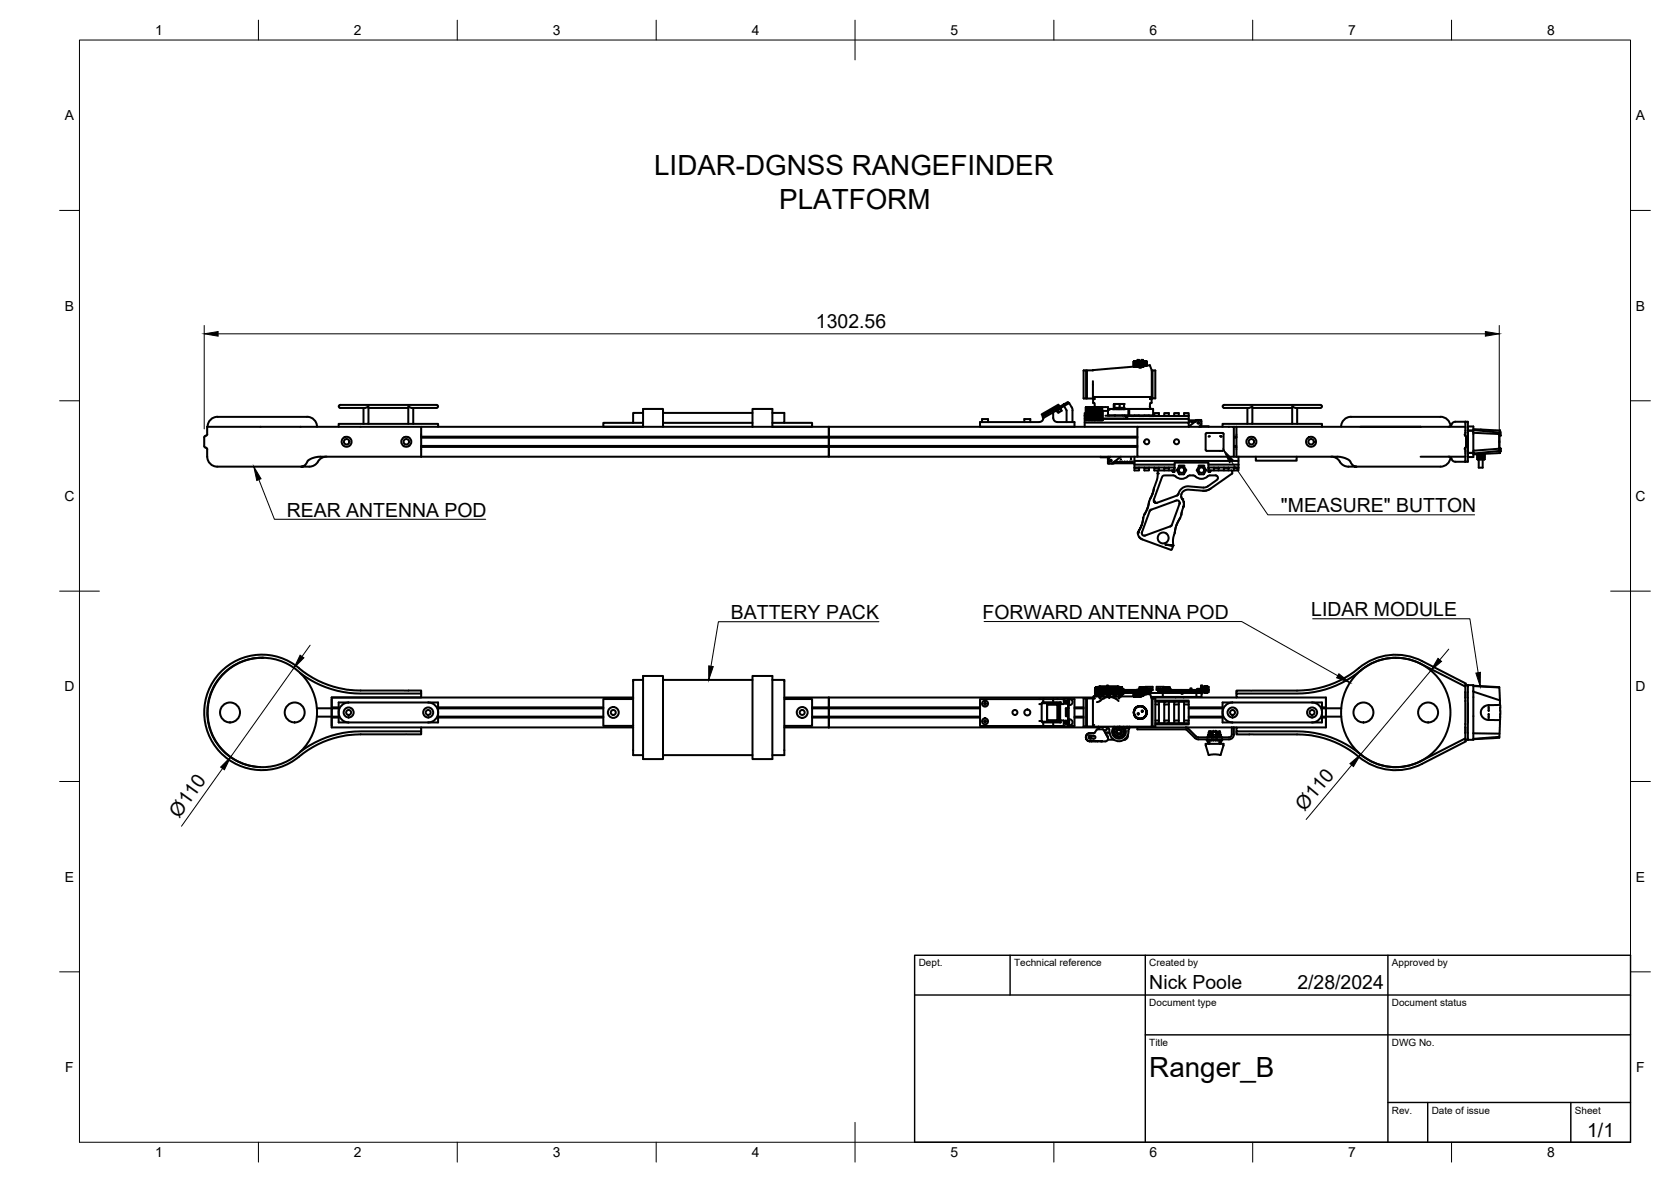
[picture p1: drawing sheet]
<svg xmlns="http://www.w3.org/2000/svg" width="420mm" height="297mm" viewBox="0 0 420 297" stroke-linecap="round" stroke-linejoin="round" font-family="sans-serif">
<defs><g id="words">
<g font-size="7">
<text x="164.5" y="44">LIDAR-DGNSS RANGEFINDER</text>
<text x="195.9" y="52.4">PLATFORM</text>
<text x="289" y="270.6">Ranger_B</text>
</g>
<g font-size="4.9">
<text x="205.2" y="82.4">1302.56</text>
<text x="72.1" y="129.8">REAR ANTENNA POD</text>
<text x="322.1" y="128.7">&quot;MEASURE&quot; BUTTON</text>
<text x="183.8" y="155.5">BATTERY PACK</text>
<text x="247" y="155.5">FORWARD ANTENNA POD</text>
<text x="329.7" y="154.8">LIDAR MODULE</text>
<text x="45.1" y="205.8" transform="rotate(-55 45.1 205.8)">Ø110</text>
<text x="328" y="204" transform="rotate(-50 328 204)">Ø110</text>
<text x="289" y="248.5">Nick Poole</text>
<text x="326.2" y="248.5">2/28/2024</text>
<text x="399.1" y="285.7">1/1</text>
</g>
<g font-size="3.5">
<text x="39" y="8.8">1</text>
<text x="89" y="8.8">2</text>
<text x="139" y="8.8">3</text>
<text x="189" y="8.8">4</text>
<text x="239" y="8.8">5</text>
<text x="289" y="8.8">6</text>
<text x="339" y="8.8">7</text>
<text x="389" y="8.8">8</text>
<text x="16.3" y="30.2">A</text>
<text x="411.3" y="30.2">A</text>
<text x="16.3" y="78">B</text>
<text x="411.3" y="78">B</text>
<text x="16.2" y="125.9">C</text>
<text x="411.2" y="125.9">C</text>
<text x="16.2" y="173.7">D</text>
<text x="411.2" y="173.7">D</text>
<text x="16.3" y="221.6">E</text>
<text x="411.3" y="221.6">E</text>
<text x="16.4" y="269.4">F</text>
<text x="411.4" y="269.4">F</text>
<text x="39" y="290.8">1</text>
<text x="89" y="290.8">2</text>
<text x="139" y="290.8">3</text>
<text x="189" y="290.8">4</text>
<text x="239" y="290.8">5</text>
<text x="289" y="290.8">6</text>
<text x="339" y="290.8">7</text>
<text x="389" y="290.8">8</text>
</g>
<g font-size="2.5">
<text x="231" y="242.9">Dept.</text>
<text x="255" y="242.9">Technical reference</text>
<text x="289" y="242.9">Created by</text>
<text x="350" y="242.9">Approved by</text>
<text x="289" y="252.8">Document type</text>
<text x="350" y="252.8">Document status</text>
<text x="289" y="262.9">Title</text>
<text x="350" y="262.9">DWG No.</text>
<text x="350" y="279.9">Rev.</text>
<text x="360" y="279.9">Date of issue</text>
<text x="396" y="279.9">Sheet</text>
</g>
</g></defs>
<!-- layer: Visible -->
<g fill="none" stroke="#000" stroke-width=".51">
<path d="M272.5 93.1h.6v7h-.6zM273.1 93.2h.2M274.8 95.8v4.3M274.8 99.7h14.7l-.1 .6M275.3 99.7l-.1 .6M285.1 92.1v-1.2v1.2M285.1 90.9h.1M285.2 90.9h.1M285.1 90.9v1.2M285.2 92.1v-1.2v1.2M285.2 90.9v1.2M285.3 90.9h.1"/>
<path d="M285.3 90.9h-.1M285.3 90.9v1.2M285.4 92.1v-1.2v1.2M285.4 90.9h.1M285.5 92.1v-1.2v1.2M285.5 90.9h.1M285.5 90.9v1.2M285.6 90.9h.1M285.6 90.9h-.1M285.6 90.9v1.2M285.6 92.1v-1.2v1.2M285.7 90.9h.1"/>
<path d="M285.7 90.9v1.2M285.8 90.7h1.8M285.8 90.7l-.7 .2M285.8 90.7h.1M285.8 92.1l-12.5 1v7h1.5M285.8 92.1h.1M285.8 90.9h.1M285.9 90.9h.1M285.9 90.9v1.2M286 90.9h.1M286 90.9v1.2M286 90.7v-.3h.4v.3"/>
<path d="M286.1 90.9v1.3M286.2 90.9h.1M286.2 90.9h-.1M286.2 90.9v1.3M286.2 90.9l.1 1.4M286.3 90.9h.1M286.3 90.9v1.4M286.4 90.9v1.4M286.4 90.9h.1M286.5 90.9v1.4M286.6 90.9v1.4M286.6 90.9h.1"/>
<path d="M286.6 90.9h-.1M286.7 90.9v1.4M286.7 90.9h.1M286.8 90.9v1.4M286.9 90.9h-.1M286.9 90.9h.1M286.9 90.9v1.4M287 90.9v1.4M287 90.9h.1M287.1 90.9h.1M287.1 90.9v1.4M287.2 90.9v1.3"/>
<path d="M287.2 90.9h.1M287.3 90.9h.1M287.3 90.9v1.3M287.4 90.5l-.3-.1-.1 .3M287.4 90.4v.1M287.4 90.5v.2M287.4 90.9h.1M287.4 90.9v1.2M287.5 90.9h.1M287.5 90.9v1.2M287.6 90.9v1.2M287.6 90.9h.1"/>
<path d="M287.6 90.7h.1M287.6 90.7l.7 .2M287.7 90.9h.1M287.7 90.9v1.1M287.8 90.9h.1M287.8 90.9v1.1M287.8 91.9l1.3-.1 .5 1.3-.1 7.2M287.8 91.9l-1.1 .4-.8-.2M287.9 90.9h.1M287.9 91.9v-1v1M288 90.9h.1M288 90.9v1"/>
<path d="M288 91.9v-1v1M288.1 90.9h.1M288.1 90.9v1M288.2 90.9h.1M288.2 90.9l-.1 1M288.2 90.9v1M288.3 90.9h.1M288.2 91.9v-1v1M288.3 91.9v-1v1M289.1 99.7l.1 .1M289.2 99.8v.5M289.6 93.2h.2"/>
<path d="M289.6 100h.2M290.5 93.2v6.9M290.5 93.2l-.7-.1v7h.6M54.7 104.8h22.5M54.7 104.7a2.51 2.51 0 0 0-2.5 2.5M77.2 104.7a2.51 2.51 0 0 1 2.5 2.5M82.1 114.8a2.51 2.51 0 0 0-2.2 1.2M91.4 102.5v4M92.6 106.5h17.6v.8M92.6 102.5h10.1M102.7 106.5v-4.4l.8 .4h5.3a.81 .81 0 0 0 1.3-.6l-.3-.1h-23.3a.99 .99 0 0 0-1.3 .3 .97 .97 0 0 0 1.3 .4h5.3l.8-.4v4.4h-7.4v.8M103.9 102.5v4"/>
<path d="M105.9 114.8v-7.5h-53.8v2l-.5 .3-.2 .3v2.2l.7 .8a3.9 3.9 0 0 0 1 3.8 6.9 6.9 0 0 0 4.1 .6h18.5M105.9 114.8h-25.9l-2 .6-.6 .4-.8 1.1-.9 .4h1a3.5 3.5 0 0 0 3.2-1.3M105.9 112.1h102.5v.2h-102.5M105.9 114.8h102.5v-2.5v2.5h77.6M159.2 106.3h-7.5v1h10v-4.5h5v4.5h-60.8M159.2 106.3h2.5M161.7 103.8h-2.5v2.5M166.7 107.3h41.7v4.8M166.7 103.8h22.5M166.7 106.3h22.5M194.2 103.8h3v2.5h-3M197.2 106.3h7v1h-10v-4.5h-5v4.5"/>
<path d="M208.4 112.1v.2h77.6M208.4 112.1h77.6M246.4 106.1h14.9a.97 .97 0 0 0 1-1l2.5-1.5v1.4a1.04 1.04 0 0 0 1 1.1h4.4v1.2h-23.8zM246.9 106.1v-.8h1.5v.8M257.6 106.1v-.8h1.5v.8M261.9 104.1l4.2-2.4 .2 .3-4.2 2.4zM264.8 103.6l1.9-1.1-.2-.3-4.4 2.5 .2 .4M265.5 103.2h.3M265.6 103.2h.1M265.7 103.1h.1M265.8 103.1h-.1M265.9 103.4l.1 .2h.4"/>
<path d="M265.9 103h.1M266.3 102.8h.1M266.3 102.8l-.6 .3 .4 .5 .9-.4-.3-.4M266.3 102.8l.4 .1M266.6 102.6h.1M266.6 102.6l.1 .2M266.8 102.8l-.1 .1M267.5 101.6l-.9 .7M267.5 101.6l1-.6 .2 .4-1 .6zM267.5 102l-.8 .4M267.5 102l.7 1.1v3M267.7 102h-.2"/>
<path d="M268.7 101.4l.8 1 .2 .7M269.7 103.1v3M272.7 105.3v2M272.7 106.2h26.2v1.1l1.9-1.6a.76 .76 0 0 1 1.1 0 .76 .76 0 0 1 0 1.1l-.4 .5M273 104.5h-.3v.8h.3M273 104.5h-.3M273 103.8h-.3v.7M273 102.3l.1 3.3zM273.1 102.3l.1 3.3zM273.1 100h.2M273.2 102.3h.1v3.3h-.1zM273.4 102.3h.2v3.3h-.2z"/>
<path d="M273.5 102.3h.3v3.3h-.8v-3.2M273.5 102.3l-.5 .1M273.8 102.3h.3v3.3h-.3zM274.1 102.3h.3v3.3h-.3zM274.4 102.3h.4v3.3h-.4zM274.8 102.3h.4v3.3h-.4zM274.8 100.1l.4 .2M274.9 100.3l-.1 .9 .3 .1M275.1 101.3l.2 1v-.2M275.1 101.3l.1 .1M275.2 102.3h.4v3.3h-.4zM275.6 102.3h.3v3.3h-.3z"/>
<path d="M275.9 102.3h.4v3.3h-.4zM276.3 102.3h.4v3.3h-.4zM276.7 102.3h.4v3.3h-.4zM276.7 114.8v.1h2M277.2 103.2l.1 .1M278 104.5h4.9M278.6 103.3v1.2M278.6 116v.5h.5M278.6 102.8h11.3M278.6 102.9h.4M278.6 104.4h11.3M278.6 102.4v.9"/>
<path d="M278.6 102.4l-1.5-.1v3.3h.2v-2.3h1.3M278.7 115.1l-.1 .5M278.7 114.8v.6M278.7 116.2v.2h.2M278.9 104.4v.1M279.1 114.8l-.1 .1M279.1 114.8l-.3 .5M279.7 116.4h5.5M280 116.4l-.5 .1M280.1 102.9v-.4h2.5v.4M280.1 101.5h2M280.2 101.6l-.1 .9v-1l1.4 .1v.8h-1.3"/>
<path d="M280.2 104.4v.1M280.3 116v.2l-.2-.1M280.4 104.4v.1M280.8 116l.2 .2zM281.4 116l.2 .2zM281.5 102.4h1.1M281.8 114.8l-2 1.5a.75 .75 0 0 1-1 0 .75 .75 0 0 1 0-1.1M282.1 116l.1 .2zM282.1 101.5l.5 .1v.9M282.1 101.5l-.6 .1M282.1 101.5l.5 .1M282.2 104.4v.1"/>
<path d="M282.7 116l.2 .2zM282.7 104.4v.1M282.9 104.5h1.7M282.9 104.5l.7 .7h-6.3M283 104.5h13.4M283.2 102.8h.4zM283.3 116l.2 .2zM283.7 102.9v1.5M283.9 102.8v1.7M284 116l.1 .2zM284.6 116l.2 .2zM284.6 104.5l.1 .1"/>
<path d="M285.2 114.8v2.7M285.2 115.8h26.2v1M285.2 104.4v.1M285.2 116.8h10.1M285.3 116l-.1 .2M286 110h-77.6v2.1M286 109.7h-77.6v.3h-102.5M286 107.3h-77.6v2.4h-102.5M286 107.3h24.2v7.5h-24.2zM286.4 104.4v.1h2.5M286.4 104.5h-1.8M286.4 117.5l-1.2 .1"/>
<path d="M287.7 117.5h-1.3v.7h-1.2v-.6h1.2M287.7 104.4v.1M288.9 117.5l-1.2 .1M289.1 102.1l.2 .7M289.2 100.3h.2M289.3 101.3h.2M289.3 101.3l-.2 .5 .2 1M289.3 101.3l-.1 .1M289.4 100.3h.1M289.5 100.3v.9M289.9 102.8h.1M289.9 102.8v1.7h-1v-.1"/>
<path d="M289.9 104.3v.1M290.2 104.5v-.7h1.2v.7M290.2 117.5h-1.3v.7h-1.2v-.6h1.2M290.5 100.1h.1M291.2 118.2l-.3 2.4-.7 2.1M291.4 118.2h3.3M291.4 104.5h-1.2M291.4 117.5l-1.2 .1M292.7 104.5v-.7h1.2v.7M292.7 117.5h-1.3v.7h-1.2v-.6h1.2M293.9 104.5h-1.2M293.9 117.6h-1.2v.6"/>
<path d="M293.9 117.5l-1.2 .1M294.7 118.2h.5M294.7 118.2l.1 .3M295.2 104.5v-.7h1.2v.7M295.2 117.5h-1.3v.7M295.2 118.2h.1M295.3 116.4v2.1l-.3 .1-.1-.1M295.3 117.6l-.1 .6M295.3 117.5l-.1 .1M295.5 116.3h8.2l.3 2.3M295.5 116.3l-.1 .1M296.4 117h1.4"/>
<path d="M296.4 104.5h-1.2M296.5 117.2l-.6 .9 .6 1.1M296.5 119.1v.1M296.5 117.1l1.2 .1 .6 .9-.6 1.1M296.5 117.1v.1M297.7 119.1l-1.2 .1M297.7 104.5h1.2v.8h-21.6M297.7 104.5h1.2M297.7 117.9l.1 .3M298.9 104.5v-.7h-1.2v.7h-1.3M298.9 105.3v.9M298.9 105.6h2.1"/>
<path d="M299.1 105.8l.1 .2zM299.7 105.8l.2 .2zM300 119.5h-1a2.54 2.54 0 0 1-3.8 0h-2.4l-.5 .2-2.2 6 .1 .4 .5 .3M300 119.5h.2a2.56 2.56 0 0 0 3.8 0h1.8l.3 .2 .1 .5-.2 .4-2.3 1.6M300.5 105.9l-.2-.1 .1 .3M301.1 105.5l-.4 .1M301.4 117h1.4M301.5 119.1h1.2M301.6 105.5h.5v.5M301.6 107.1v.1M301.8 105.6h.2v.3M302 107.1h1.9v.2"/>
<path d="M302 106.6v.7M302.1 106.5l-.1 .5M302.6 117.1l-1.1 .1-.6 .9 .6 1.1M302.7 117.1v.1M302.7 117.2l.6 .9-.6 1.1M302.7 117.9l.1 .3M303.1 113.1l.1-4.2 4.2-.1 .3 .2v4.1M303.2 113l.2 .3M303.4 113.3h4M303.8 118.2h.1M303.8 117.6h.1M303.8 117.5h.1"/>
<path d="M303.8 116.8h7.6M303.9 118.2l5.9 .1M304 118.6h.2M304.3 118.3l-.1 .3M304.5 118.2l-.1 .1M305.2 117.5h-1.3v.7M306.4 117.6h-1.2v.6M306.4 117.5l-1.2 .1M306.8 109.6h.1M307.7 113l-.3 .3M307.7 117.5h-1.3v.7M308.9 117.6h-1.2v.6"/>
<path d="M308.9 117.5l-1.2 .1M309.8 118.3v.7l-5.5 3.9-.9 .4h-.9M309.8 118.3v.1M310.2 117.5v.7h1.2v-.6M310.2 117.5h-1.3v.7M310.2 117.5h1.2l-1.2 .1M310.2 114.8h.7M310.2 107.3h.7M310.2 117.5h.1M310.2 110h.7M310.2 109.7h.7M310.2 112.1h.7"/>
<path d="M310.2 112.3h.7M310.9 107.3h57.5M310.9 107.3v7.5M310.9 114.8h25.6l1.3 .2 1.2 .5 .4 .3 .7 1.1 1 .4h-1a3.4 3.4 0 0 1-3.2-1.3M311.4 114.8v1M311.4 116.8v.7M313.6 102.5v4M314.9 106.5h17.5v.8M314.9 102.5h10M315.8 114.8v1h10.2v-1M324.9 106.5v-4.4l.9 .4h5.3a1.01 1.01 0 0 0 1.3-.4 1.04 1.04 0 0 0-1.3-.3h-22.4a.99 .99 0 0 0-1.3 .3 .97 .97 0 0 0 1.3 .4h5.3l.9-.4v4.4h-7.5v.8M326.2 102.5v4"/>
<path d="M334.7 114.8a2.51 2.51 0 0 1 2.2 1.2M339.7 104.8h22.5M339.7 104.7a2.51 2.51 0 0 0-2.5 2.5M357.2 114.8h11.2M362.2 104.7a2.51 2.51 0 0 1 2.5 2.4M364.2 107.3l.5-.2 .3-.4a1 1 0 0 1 .9-.7h3.2v2.2M364.7 114.9a2.9 2.9 0 0 1-3.6 2.4h-20M368.3 109.1l.3 .6v2.4l-.3 .8M368.4 112.5v3.5M368.4 106v3.5M369.1 113.8v2.2h-3.2a1.56 1.56 0 0 1-1.2-1.1l-.5-.1M369.1 108.2v5.6"/>
<path d="M369.1 113.8h1.4v1.1h-1.4M369.1 108.7v-.5h1.4v5.1l6.5-.5v-3.5M369.1 107.2h1.4v1h-1.4M370.5 107.9l6.7 .3M370.5 113.3v.5h-1.4M370.5 108.8l6.5 .3M370.5 108.1l6.5 .6M371.2 114.1l.3 .2M371.4 115.3v.1M371.5 115.3h1.8M371.5 115.4l.1 .1M371.5 114.8h1.8l-.1 .2h-.9a.55 .55 0 0 1-.8-.2z"/>
<path d="M371.5 114.3h1.8M371.5 114.3l.1 .2M371.6 114.5h1.6M371.6 115.5h1.6M371.8 115.5v2h1v-2M371.8 114.5v.3M371.8 115v.3M372.8 114.5v.3M372.8 115v.3M373.3 114.3l-.1 .2M373.3 115.4l-.1 .1M373.3 115.3v.1"/>
<path d="M373.4 114l-.1 .3M377 110.8v.4M377 112.6h.2M377 112.8l.1 .3M377 113.1l.2 .6v-.4M377 113.3l-6.5 .7M377.1 108.2h.1M377.2 108.2l-.2 .9v3.8l.2 .9M377.2 113.8l-6.7 .4M377.2 113.8l-.1 .1M377.2 108.2v.3M377.2 109.3l-.2 .2"/>
<path d="M377.2 112.6v.1M377.2 109.2v.3M377.2 108.5v.1M377.2 113.5h.1M377.2 112.6v.2M377.2 108.7h.1M377.2 113.6v.2M377.2 108.7v-.3l-.2 .9M377.3 108.5v.7M377.3 112.8v.7M377.3 108.7v.6M377.3 112.7v.6"/>
<path d="M286.1 133.9l.4 1.2M286.5 135.1l.9 .5 7.1 2.6M286.5 135.1l.4 .2M287 132l-.9 1.8zM287.1 133.8v.1M287.5 130.1l-.5 1.9M287.9 134.6h-.1M288.9 126.1l-.3 1.5-.8 1.7M288.9 126.1l-.3 1.5-1.1 2.5-.3 1.5M289.4 128.1l-.3 .3-2 5.4 .2 .6 .5 .2M289.4 128.1l-.3 .4M289.8 124.1l-.6 1.3"/>
<path d="M290.2 122.7l-.4 1.3-.9 2.1M290.2 122.7l-.4 1.3M290.2 126.1h.1M290.3 126.3l.2 .1M290.5 126.4h.1M293 136.4a1.35 1.35 0 0 1-1.8-1 1.35 1.35 0 0 1 1.5-1.5 1.35 1.35 0 0 1 1.1 1.8l-.8 .7M293.1 136.9l1.9 .1zM293.1 136.9l1.9 .2zM294.3 132.3l-6.4 2.3M294.7 131.9l-.4 .4M295 137.1l-.4 1M295.4 133.9a5.3 5.3 0 0 0-.4 3.1"/>
<path d="M295.7 132.3l-.3 1.6M295.8 125.8l.6 .1 .2 .7M295.8 125.8l-6.4 2.3M296.3 124.1l-.3 .4-5.2 1.9M296.3 124.1l-.4 .4M296.6 126.6l-1.9 5.3-.4 .4M296.6 126.5v.1M296.7 130.2l-.9 1.8M296.8 130.2l-.9 1.6-.5 2.1M297 124.8l.3 .6M297.1 124.1l-.1 .2M297.2 128.7l-.4 1.5"/>
<path d="M297.3 125.4l.4 .8-.2 1.3 .1-1.4M297.5 127.5l-.5 1.9M302.5 123.3l-3.6-.3-.8 .2-1 .8-.1 .7 .3 .7M302.6 122.5l-3.8-.3-.7 .1-1.2 .7-.6 1.1M303.4 123.3h-.9M303.7 122.2l-1.1 .3M304.1 122.9l-.4 .3M66.3 165.3a13.7 13.7 0 0 0-14.2 13.3 13.7 13.7 0 0 0 13.4 14.2M75.1 167.9a22.7 22.7 0 0 0 12.5 5.4l3.1 .2h15.2v.8h-15.2a25.1 25.1 0 0 1-15.2-5.1M75.2 167.9a14.5 14.5 0 0 0-19.9 1.2 14.5 14.5 0 0 0 0 19.9 14.5 14.5 0 0 0 19.9 1.2M79.7 178h3.7M83.4 178v4.8h22.5v1"/>
<path d="M83.4 175.3v2.7M83.4 177.8h1.8M83.4 175.3h75.8M85.2 178h-1.8v2.1M85.2 176.5h25v5.1h-25zM87.7 176.5a2.51 2.51 0 0 0-2.5 2.5 2.51 2.51 0 0 0 2.5 2.6M105.9 174.3v1h-22.5M107.7 176.5a2.51 2.51 0 0 1 2.5 2.5 2.51 2.51 0 0 1-2.5 2.6M110.2 178h41.5M110.2 177.8h41.5M159.2 175.7h-7.5v6.7h7.5M161.7 170.9h-2.5v18.9h2.5"/>
<path d="M161.7 169.9h5v20.9h-5zM166.7 170.9h22.5M189.2 169.9h5v20.9h-5zM194.2 170.9h3v18.9h-3M197.2 175.3h11.2v2.7M197.2 175.7h7v6.7h-7M204.2 178h4.2M208.4 178v4.8v-2.5h38M246.4 178h-38v2.1h-4.2M246.4 177.8h-38v.2M261.3 176.9h.6M261.9 176.7h4.4v4.7h-4.4z"/>
<path d="M262.1 176.7v-.2h4.6v.4M262.3 176.5v-.8h-15.9v6.7h15.9M262.3 175.7h2.5v.8M263.3 177.1h2.6v3.9h-2.6zM263.3 177.1v3.9M264.5 176.7h.2M264.7 176.7h.1M264.8 175.7h2.7M265.1 176.7h.2M265.3 176.7h-.1M265.6 176.7h.2M265.8 176.7h.1"/>
<path d="M266.3 177.9h.1M266.3 176.9l-.1-.2-.1 4.7M266.4 176.7v.1M266.5 176.5v5.1h.2v-.6M268.1 176l-.2 .4 .2 .4M268.2 178v2M268.3 176.2l-.3 .2 .3 .3M268.5 178.3v4.2h.2v-4.2h-.4v1.7h-.3v-2h.7v-2.5h-1.2v1.4h-.9v4.1h.9v1.5h1M268.5 175.5v2.5M268.7 175.7h1.5v6.7h-1.5M268.8 176v.9M268.8 175.7a.76 .76 0 0 1 .9 .8 .76 .76 0 0 1-1 .7"/>
<path d="M270.2 178h2.3M270.2 177.8h2.3M272.5 175.5h.6v7.1l-.6-.1zM273.1 175.6h.2M274.8 175.5v7.1M274.8 175.5h-1.5v7.1h1.5M274.9 175.3h-66.5v2.5h-4.2M275.2 175h-.2l-.2 .5M275.2 175h-.1M275.2 175h2.9M275.2 175h.1M275.3 174.1v.1"/>
<path d="M275.3 173.3l.1 .1M275.3 173.9h.5M275.3 174.2h1.4M275.3 174.1h.2M275.3 173.8h.1M275.3 173.6h.9M275.3 173.6h.1M275.3 174.3h.1M275.3 173.6v.1M275.3 174h.1M275.3 174.1l.1 .1M275.3 173.4h.1"/>
<path d="M275.3 174.2h.2M275.3 173.3l.2 .1M275.3 173.5l.1 .1M275.3 173.6l.1 .1M275.3 173.3v.1M275.3 173.5v.2M275.3 173.7v.2M275.3 174v.1M275.3 174.3l.1 .1M275.3 173.5v.1M275.3 173.9v.1M275.3 173.3h.1"/>
<path d="M275.3 173.9h.1M275.3 174.1h.1M275.3 173.7h.1M275.3 174.2l.1 .1M275.4 173.7h.1M275.4 173.3h.1M275.4 173.7v.1M275.4 174.2h.1M275.4 173.8v.1M275.4 173.4v.1M275.4 173.5h-.1M275.4 173.4h.1"/>
<path d="M275.4 174.3h.1M275.4 174.1v.1M275.4 173.8h.1M275.4 174.1h.1M275.4 173.5h.1M275.4 173.3v.1M275.4 173.9v.1M275.4 174.2v.1M275.4 173.7l-.1 .1M275.4 173.5v.1M275.4 173.2v.1M275.4 173.2h-.1"/>
<path d="M275.4 173.9h.1M275.4 174h.1M275.4 173.6h.1M275.4 174.3v.1M275.4 173.6l.1 .1M275.4 173.6l-.1 .1M275.4 174v.1M275.4 173.2h.1M275.4 173.6v.1M275.4 174.2l.1 .1M275.4 174.3l.1 .1M275.4 173.1v.1"/>
<path d="M275.4 173.4l.1 .1M275.4 173.1h6.8M275.4 174.4h6.8M275.4 173.1h.1M275.4 172.8l.1 .3zM275.4 172.8v.3M275.4 173.8l-.1 .2M275.4 173.8l.1 .1M275.4 173.1l-.1 .1M275.4 174l.1 .1M275.5 173.8h.1M275.5 173.6h.1"/>
<path d="M275.5 174.3v.1M275.5 173.4h.1M275.5 173.3v.1M275.5 174.2h.1M275.5 174h.1M275.5 173.7h-.1M275.5 173.3h.1M275.5 173.5h-.1M275.5 173.3h-.1M275.5 173.7v.1M275.4 172.8h.1M275.5 173.1h.1"/>
<path d="M275.5 174h-.1M275.5 173.7l-.1 .1M275.5 173.5v.1M275.5 173.5l-.1 .1M275.5 173.3l-.1 .1M275.5 173.2h-.1M275.5 174.3h.1M275.5 174.2v.1M275.5 173.9h.1M275.5 173.4v.1M275.5 173.7h.1M275.5 173.5h.1"/>
<path d="M275.5 173.2h.1M275.5 174.1h.1M275.5 172.8h.1M275.5 173.2l-.2 .1M275.5 173.8v.1M275.5 173.6v.1M275.5 173.6l-.1 .1M275.5 174.1v.1M275.5 173.1v.1M275.5 174v.1M275.5 173.2v.1M275.5 172.8v.3"/>
<path d="M275.5 173.9v.1M275.5 173.4l.1 .1M275.5 174l.1 .1M275.5 173.8l.1 .1M275.6 172.8h.1M275.5 173.6l.1 .1M275.6 173.9h-.1M275.6 173.4h.1M275.6 174.1h.1M275.6 173.6h.1M275.6 173.2h-.1M275.6 173.5l-.1 .1"/>
<path d="M275.6 174h.1M275.6 173.3l-.1 .1M275.6 174.3h-.1M275.6 173.8h.1M275.6 174.2h.1M275.6 173.5v.1M275.6 174.1v.1M275.6 173.2h.1M275.6 173.2v.1M275.6 174.3h.1M275.6 173.3v.1M275.6 173.7v.1"/>
<path d="M275.6 173.1h.1M275.6 173.1v.1M275.6 173.9v.1M275.6 174v.1M275.6 173.5h.1M275.6 173.3h.1M275.6 173.7h.1M275.7 173.1h.1M275.6 174.1l-.1 .1M275.6 173.7l-.1 .1M275.6 174h-.1M275.6 173.3h-.1"/>
<path d="M275.6 172.8v.3M275.6 173.9h.1M275.6 173.4v.1M275.6 173.6v.1M275.6 173.8v.1M275.6 174.2v.1M275.6 174.3l.1 .1M275.6 173.8l.1 .1M275.6 173.6l.1 .1M275.6 173.7l.1 .1M275.6 173.3l.1 .1M275.6 173.9l.1 .1"/>
<path d="M275.7 173.2h-.1M275.7 173.3h-.1M275.7 174.6v.3M275.7 174.6v.2M275.7 174.1v.1M275.7 172.8h-.1M275.7 173.2v.1M275.7 174.4v.1M275.7 174.6v.4M275.7 173.3h.1M275.7 173.3v.1M275.7 174.1l-.1 .1"/>
<path d="M275.7 174h.1M275.7 173.7l.1 .1M275.7 173.7l-.1 .1M275.7 173.9l-.1 .1M275.7 173.5l-.1 .1M275.7 173.5l.1 .1M275.7 173.7h.1M275.7 173.5h.1M275.7 173.9h.1M275.7 173.4h-.1M275.7 173.8v.1M275.7 174.3h.1"/>
<path d="M275.7 174.8v.1M275.7 173.1v.1M275.7 174v.1M275.7 173.4v.1M275.7 174.1h.1M275.7 174.3v.1M275.7 174.2l.1 .1M275.7 172.8h.1M275.7 173.6l-.1 .1M275.7 173.8l.1 .1M275.7 174l-.1 .1M275.7 173.6l.1 .1"/>
<path d="M275.7 173.8l-.1 .1M275.7 173.4h.1M275.7 172.8v.3M275.7 173.8h.1M275.7 174.2v.1M275.7 173.6h.1M275.7 173.9v.1M275.7 174.1l.1 .1M275.7 173.4h.5M275.7 174.2h.1M275.7 173.7v.1M275.7 173.3l.1 .1"/>
<path d="M275.7 173.5v.1M275.7 173.2h.1M275.8 173.1l-.1 .1M275.8 173.4l-.1 .1M275.8 173.6l-.1 .1M275.8 173.7h.1M275.8 173.8l-.1 .1M275.8 174.3h.1M275.8 172.8h-.1M275.8 173.1h.1M275.8 172.8h.1M275.8 173.2h-.1"/>
<path d="M275.8 172.8v.3M275.8 174.1l-.1 .1M275.8 173.4v.1M275.8 173.8v.1M275.8 173.3h.1M275.8 174.1h.1M275.8 173.5h.1M275.8 173.8h-.1M275.8 173.6h.1M275.8 173.4l.1 .2M275.8 173.4h-.1M275.8 174.3v.1"/>
<path d="M275.8 174v.1M275.8 173.9v.1M275.8 173.4h.1M275.8 173.8h.1M275.8 174.2v.1M275.8 173.5v.1M275.8 173.2h.1M275.8 173.3v.1M275.8 174.2h.1M275.8 173.7v.1M275.8 174h.1M275.8 174.1l.1 .1"/>
<path d="M275.8 173.9h.1M275.8 173.1v.1M275.8 173.3l.1 .1M275.8 173.7l.1 .1M275.8 173.4l.1 .1M275.8 173.8l.1 .1M275.9 174.3h.1M275.9 174l-.1 .1M275.9 173.7h-.1M275.9 173.4l-.1 .1M275.9 173.6v.1M275.9 174v.1"/>
<path d="M275.9 173.8l-.1 .1M275.9 173.3h.1M275.9 172.8h-.1M275.9 174.1l-.1 .1M275.9 173.9h-.1M275.9 173.5h.1M275.9 174.1h.1M275.9 174.2v.1M275.9 173.4h.1M275.9 173.8h.1M275.9 173.6h.1M275.9 173.8h-.1"/>
<path d="M275.9 174h.1M275.9 173.1h.1M275.9 172.8h.1M275.9 173.4l.1 .2M275.9 173.8l-.2 .2M275.9 173.4h-.1M275.9 173.6l-.1 .2M275.9 173.8v.1M275.9 172.8v.3M275.9 173.2h-.1M275.9 173.2h.1M275.9 173.7v.1"/>
<path d="M275.9 173.3v.1M275.9 174.2h.1M275.9 174.1l.1 .1M275.9 173.2v.1M275.9 173.1v.1M275.9 173.3l.1 .2M275.9 173.7l.1 .2M275.9 173.9v.1M275.9 174.1v.1M275.9 173.5v.1M275.9 173.3h-.1M275.9 173.7h.1"/>
<path d="M275.9 173.4v.1M276 174.3v.1M276 173.8v.1M276 174.3h.1M276 173.4v.1M276 173.2v.1M276 173.7h-.1M276 174.1h.1M276 173.5h.1M276 174.6l.2 .3M276 173.1h.1M276 174.3h-.1"/>
<path d="M276 173.8l-.1 .1M276 174l-.1 .1M276 173.3h.1M276 173.9h-.1M276 174v.1M276 174.2v.1M276 173.8h-.1M276 174h-.1M276 173.8h.1M276 173.4h.1M276 173.2h.1M276 173.6h.1"/>
<path d="M276 173.5v.1M276 173.2l-.1 .1M276 174.9l-.1-.3 .3 .3M276 174.5l-.1 .3 .1-.3 .2 .3M276 173.6l.1 .2M276 173.3v.1M276 174.1v.1M276 174.2h.1M276 173.7v.1M276 174h.1M276 173.9v.1M276 173.1v.1"/>
<path d="M276 174.1l.1 .1M276 172.8h.1M276 173.2h-.1M276 173.7h.1M276 172.8v.3M276 173.3l.1 .2M276 173.5l.1 .1M276 173.3l-.1 .1M276 173.9h.1M276.1 174.3h.1M276.1 173.1h.1M276.1 172.8h-.1"/>
<path d="M276.1 172.8h.1M276.1 172.8v.3M276.1 174.1h.1M276.1 173.7h.1M276.1 173.8l-.1 .1M276.1 173.8v.1M276.1 174.1h-.1M276.1 173.7h-.1M276.1 173.3h-.1M276.1 173.9h.3M276.1 174.1l-.1 .1M276.1 174l-.1 .1"/>
<path d="M276.1 173.8h-.1M276.1 174h-.1M276.1 173.2h-.1M276.1 173.5h.1M276.1 173.3h.1M276.1 174.2h.1M276.1 173.9h.1M276.1 173.5h-.1M276.1 174h.1M276.1 173.8h.1M276.1 173.4h.1M276.1 173.6l.2 .3"/>
<path d="M276.1 173.8l.1 .2M276.1 173.6l-.1 .1M276.1 173.5v.1M276.1 173.6v.1M276.1 173.9v.1M276.1 173.2h.1M276.1 173.3v.1M276.1 173.1v.1M276.1 173.7v.1M276.1 173.2l.1 .2M276.1 173.7l.1 .1M276.1 173.6h.1"/>
<path d="M276.1 174.1l.1 .1M276.1 174.1v.1M276.1 173.7l-.1 .2M276.1 173.3l-.1 .1M276.1 174.3l.1 .1M276.2 174.3h.1M276.2 173.9v.1M276.2 173.5h.1M276.2 173.7h.1M276.2 173.1h.1M276.2 173.5l.1 .2M276.2 173.4l-.1 .1"/>
<path d="M276.2 174v.1M276.2 173.8v.1M276.2 173.6v.1M276.2 174.1h.1M276.2 174.8v-.3v.4M276.2 174.1v.1M276.2 174.2l.1 .1M276.2 174.3v.1M276.2 173.3h.1M276.2 173.9l-.1 .1M276.2 173.8h-.1M276.2 174h-.1"/>
<path d="M276.2 173.2h.1M276.2 173.8l-.1 .2M276.2 173.4l-.1 .2M276.2 173.4h.1M276.2 174h.1M276.2 174.2v.1M276.2 173.6h.1M276.2 173.8h.1M276.2 173.5v.1M276.2 173.4l.1 .2M276.2 173.2l.1 .1M276.2 173.7v.1"/>
<path d="M276.2 173.1v.1M276.2 173.3l.1 .1M276.2 173.2h-.1M276.2 173.3v.1M276.2 174.2h.1M276.2 173.7l.1 .1M276.2 173.9l.1 .1M276.2 174.1l.1 .1M276.2 172.8h.1M276.2 172.8v.3M276.3 173.6h-.1M276.3 174l-.1 .1"/>
<path d="M276.3 174.3h.1M276.3 174.2l-.1 .1M276.3 173.4h-.1M276.3 173.5h.1M276.3 173.3h.1M276.3 174.1l-.1 .1M276.3 173.5l-.1 .2M276.3 173.3h-.1M276.3 173.7h.1M276.3 173.9v.1M276.3 173.1h.1M276.3 173.3l.1 .2"/>
<path d="M276.3 174l.1 .1M276.3 173.7l.1 .2M276.3 174v.1M276.3 173.4v.1M276.3 174.3v.1M276.3 173.8v.1M276.3 172.8h.1M276.3 174.1v.1M276.3 173.9h.1M276.3 173.2h.1M276.3 173.6h.1M276.3 174.1h.1"/>
<path d="M276.3 174.2v.1M276.3 173.6l-.1 .2M276.3 173.8h.1M276.3 174h.1M276.3 174.2h.1M276.3 173.2h-.1M276.3 173.5v.1M276.4 173.1h.1M276.4 172.8v.3M276.4 174.3h.1M276.4 173.6l.1 .2M276.4 173.2v.1"/>
<path d="M276.4 173.2h-.1M276.4 173.7l-.1 .1M276.4 173.7v.1M276.4 173.2h.1M276.4 174.2h-.1M276.4 173.6h.1M276.4 173.1v.1M276.4 173.3v.1M276.4 173.3l-.1 .1M276.4 173.9v.1M276.4 174.1l.1 .1M276.4 172.8h.1"/>
<path d="M276.4 173.4h.1M276.4 173.6h-.1M276.4 174h.1M276.4 174.2v.1M276.4 173.7h.1M276.4 173.5l.1 .2M276.4 173.4h-.1M276.4 173.3h.1M276.4 174.1v.1M276.4 173.7l-.2 .3M276.4 174.3v.1M276.4 173.9h.1"/>
<path d="M276.4 173.3l.1 .1M276.4 174l.1 .1M276.4 174v.1M276.4 173.8v.1M276.4 173.4l.1 .1M276.4 173.4v.1M276.4 175h4.9M276.4 173.5h.1M276.5 174.1h.1M276.5 173.5h.1M276.5 173.3h.1M276.5 173.8h.1"/>
<path d="M276.5 173.2h-.1M276.5 174.3h.1M276.5 173.2h.1M276.5 174.2l-.1 .1M276.5 174l-.1 .1M276.5 173.4l-.1 .2M276.5 173.1v.1M276.5 173.4h.1M276.5 174.2h.1M276.5 173.8h-.1M276.5 174h-.1M276.5 173.2l-.1 .1"/>
<path d="M276.5 174h.1M276.5 173.1h.1M276.5 173.4l.1 .2M276.5 173.8l.1 .2M276.5 173.2v.1M276.5 172.8v.3M276.5 173.9v.1M276.5 173.7v.1M276.5 173.3v.1M276.5 172.8h.1M276.5 173.6h.1M276.5 174v.1"/>
<path d="M276.5 173.7l-.1 .2M276.5 173.5l-.1 .2M276.5 174.2v.1M276.5 173.9l.1 .1M276.5 174.1h.2M276.5 173.7h.1M276.5 174.3v.1M276.5 173.7h.2M276.5 173.7l.1 .1M276.5 173.3l.1 .1M276.5 172.5l-1 .3M276.6 174.3v.1"/>
<path d="M276.6 173.8l-.1 .1M276.6 174.1h.1M276.6 173.4v.1M276.6 173.7h.1M276.6 173.4l-.1 .1M276.6 174.2l.1 .1M276.6 174.1h-.1M276.6 172.5h4.5M276.6 172.8h-.1M276.6 172.8h.1M276.6 173.9h.1M276.6 173.3h.1"/>
<path d="M276.6 173.8v.1M276.6 174.3h.1M276.6 172.5h.1M276.6 173.5h.1M276.6 173.5h-.1M276.6 173.2h.1M276.6 174.2l-.1 .1M276.6 173.8l-.1 .2M276.6 173.6l-.1 .1M276.6 173.4h-.1M276.6 173.2h-.1M276.6 173.8h-.1"/>
<path d="M276.6 174h-.1M276.6 173.1v.1M276.6 174.2v.1M276.6 173.1h.1M276.6 172.8v.3M276.6 173.8l.1 .1M276.6 173.6l.1 .1M276.6 173.4l.1 .1M276.6 173.6h.1M276.6 173.8h.1M276.6 173.5v.1M276.6 173.9v.1"/>
<path d="M276.6 174.2h.1M276.6 173.7v.1M276.6 173.2l.1 .1M276.6 173.3l.1 .1M276.6 173.3v.1M276.6 173.7l.1 .1M276.6 173.9l.1 .1M276.6 174.1l.1 .1M276.6 173.1h.2M276.6 173.4h.1M276.7 174h-.1M276.7 173.8h-.1"/>
<path d="M276.7 174.3h.1M276.7 173.6h-.1M276.7 174.2l-.1 .1M276.7 174.3v.1M276.7 173.4h-.1M276.7 173.3h.1M276.7 173.5h.1M276.7 174.1l-.1 .1M276.7 173.9l-.2 .2M276.7 173.5l-.1 .1M276.7 173.3h-.1M276.7 173.7h-.1"/>
<path d="M276.7 173.7h.1M276.7 173.9h.1M276.7 173.3l.6 .9M276.7 173.5l.1 .3M276.7 174h.1M276.7 173.7v.1M276.7 173.8v.1M276.7 173.4v.1M276.7 174.1h.1M276.7 174.2l.1 .1M276.7 174v.1M276.7 173.2h.1"/>
<path d="M276.7 173.2h-.1M276.7 174.2v.1M276.7 173.4h.1M276.7 173.8h.1M276.7 173.6h.1M276.8 174v.1M276.8 174.2h.1M276.8 174.3h.1M276.8 172.8h-.2M276.8 173.1h.1M276.8 172.8h.1M276.8 172.8v.3"/>
<path d="M276.8 173.8v.1M276.8 173.2h-.1M276.8 173.5l-.1 .1M276.8 173.1v.1M276.8 173.9l-.1 .1M276.8 174.2h-.1M276.8 173.7l-.1 .1M276.8 173.3v.1M276.8 173.6h.1M276.8 173.3l-.1 .1M276.8 173.2v.1M276.8 173.7v.1"/>
<path d="M276.8 173.9v.1M276.8 173.4h.1M276.8 174.2h.4M276.8 173.5l-.1 .2M276.8 173.3h.1M276.8 174.2v.1M276.8 173.4h-.1M276.8 173.5h.1M276.8 173.7h-.1M276.8 174.1l-.1 .1M276.8 173.7h.1M276.8 173.9h.1"/>
<path d="M276.8 173.3l.6 .8M276.8 174l.1 .1M276.8 173.7l.1 .1M276.8 173.4l.1 .1M276.8 173.4v.1M276.9 173.7h-.1M276.9 173.8v.1M276.9 174.1h-.1M276.9 174v.1M276.9 174.2v.1M276.9 173.8l-.1 .1M276.9 174.1l-.1 .1"/>
<path d="M276.9 173.9l.1 .1M276.9 173.3h.1M276.9 174.3h-.1M276.9 173.5h.1M276.9 173.2v.1M276.9 173.2h.1M276.9 173.8h-.1M276.9 174h-.1M276.9 173.1v.1M276.9 173.3h-.1M276.9 173.1h.1M276.9 174.2l-.1 .1"/>
<path d="M276.9 174l-.1 .1M276.9 172.8v.3M276.9 173.5h-.1M276.9 173.8h.1M276.9 173.2h-.1M276.9 173.9h.1M276.9 173.6h.1M276.9 174h.1M276.9 174.2h.1M276.9 174.3h.1M276.9 172.8h-.1M276.9 172.8h.1"/>
<path d="M276.9 173.5v.1M276.9 174.1v.1M276.9 173.3v.1M276.9 174.6h.6l-.5 .1 .1 .1M276.9 174.6l.2 .2zM276.9 174.6h.1M276.9 173.3l.1 .1M277 173.1h.1M276.9 173.4h.1M276.9 173.7l-.1 .3M276.9 173.3l-.1 .1M277 174.3v.1"/>
<path d="M277 173.6h-.1M277 173.7h-.1M277 174.1h-.1M277 173.4h-.1M277 173.5l.1 .1M277 174h-.1M277 173.8h-.1M277 172.8h.1M277 173.3h.1M277 173.7h.1M277 173.3h-.1M277 173.9h.1"/>
<path d="M277 174.3h.1M277 174.3h-.1M277 173.3l.5 .7M277 173.6v.1M277 173.8v.1M277 174.2l.1 .1M277 174.1l-.1 .1M277 173.2h.1M277 173.1v.1M277 174.2l-.1 .1M277 173.8l-.1 .2M277 172.8v.3"/>
<path d="M277 173.5h.1M277 173.2h-.1M277 174.1h.1M277 173.8h.1M277 174h.1M277.1 174.3h.1M277.1 173.2h-.1M277.1 174.2h.1M277.1 173.4h.1M277.1 173.1h-.1M277.1 173.6h-.1M277.1 173.7l-.1 .1"/>
<path d="M277.1 174.1v.1M277.1 173.2v.1M277.1 173.7v.1M277.1 173.3l-.1 .1M277.1 174.2h-.1M277.1 173.9v.1M277.1 173.9l-.1 .1M277.1 173.3h.1M277.1 173.5v.1M277.1 173.1h.1M277.1 172.8h.1M277.1 173.6h.1"/>
<path d="M277.1 172.8v.3M277.1 174h.1M277.1 174.3v.1M277.1 174.2v.1M277.1 173.8h.1M277.1 173.3l-.3 .4M277.1 173.5h.1M277.1 173.9h.1M277.1 173.7h-.1M277.1 174.3l.1 .1M277.1 174.1h-.1M277.1 173.3l.2 .3"/>
<path d="M277.2 173.6v.1M277.2 173.8v.1M277.2 174.2l-.1 .1M277.2 174l-.1 .1M277.2 174.3h.1M277.2 174.1h.1M277.2 173.8l-.1 .1M277.2 173.2h.1M277.2 173.3v.1M277.2 174.1l-.1 .1M277.2 173.1h.1M277.2 172.8h.1"/>
<path d="M277.2 172.8v.3M277.2 173.9h.1M277.2 173.3h.1M277.2 174.2v.1M277.2 172.8h-.1M277.2 173.1v.1M277.2 173.5h.1M277.2 173.5h-.1M277.2 173.2h-.1M277.2 173.2v.1M277.2 173.8h.1M277.2 174h.1"/>
<path d="M277.2 174h-.1M277.2 174.2h.1M277.2 173.4h.1M277.2 173.6h.1M277.2 173.5l.1 .1M277.2 173.3l.1 .1M277.2 173.2l.1 .1M277.2 174.3v.1M277.3 173.4h.1M277.3 173.6h.1M277.3 174h.1M277.3 174.3h.1"/>
<path d="M277.3 173.9l-.1 .1M277.3 173.3l-.3 .4M277.3 173.9v.1M277.3 173.7v.1M277.3 173.3h.1M277.3 174.2l-.1 .1M277.3 173.8h-.1M277.3 173.7h-.1M277.3 173.8h.1M277.3 174.3v.1M277.3 173.9h.1M277.3 173.5h.1"/>
<path d="M277.3 173.7h.1M277.3 173.3l.2 .3M277.3 174v.1M277.3 174.1h.1M277.3 173.8v.1M277.3 173.4l.1 .1M277.3 173.4v.1M277.3 172.8l-.1 .3M277.3 173.2h.1M277.3 173.8l.1 .1M277.3 173.3l.1 .1M277.3 173.5l.1 .1"/>
<path d="M277.3 173.2h-.1M277.3 173.2v.1M277.3 174l-.1 .1M277.3 173.1h.1M277.3 172.8h.1M277.3 172.8v.3M277.3 174.2v.1M277.3 174.1v.1M277.3 173.1l.1 .1M277.4 173.8v.1M277.4 173.2v.1M277.4 174v.1"/>
<path d="M277.4 174.2l-.1 .1M277.4 173.3h-.1M277.4 173.4v.1M277.4 173.4h-.1M277.4 173.2h-.1M277.4 174l-.1 .1M277.4 173.5h.1M277.4 174.2v.1M277.4 173.2l-.1 .1M277.4 173.6h.1M277.4 173.2h.1M277.4 173.1h-.1"/>
<path d="M277.4 173.8h.1M277.4 173.1v.1M277.4 174.3h.1M277.4 173.1h.1M277.4 172.8v.3M277.4 173.9v.1M277.4 174.2h.1M277.4 173.3v.1M277.4 174h.1M277.4 174.1l.1 .1zM277.4 172.8h.1M277.4 173.4h.1"/>
<path d="M277.4 174.2h.3M277.4 174.1v.1M277.4 173.3l-.3 .5M277.4 174.1l-.1 .1M277.4 173.9l.1 .1M277.4 173.3l.1 .1M277.4 173.5h.2M277.4 173.5v.1M277.4 174.3l.1 .1M277.4 173.7l.1 .1M277.4 173.3h.1M277.4 173.7h.1"/>
<path d="M277.4 174.1h.1M277.5 173.7h.1M277.5 173.3h.1M277.5 173.3h-.1M277.5 173.9h.1M277.5 173.7v.1M277.5 173.3v.1M277.5 173.6l-.1 .1M277.5 173.1v.1M277.5 173.8v.1M277.5 174.1h.1M277.5 173.2h.1"/>
<path d="M277.5 174v.1M277.5 173.1h.1M277.5 172.8h.1M277.5 172.8v.3M277.5 172.8h-.1M277.5 173.2h-.1M277.5 174.2l-.1 .1M277.5 173.4l.1 .1M277.5 173.4l-.1 .1M277.5 174l-.1 .1M277.6 173.6h.1M277.5 173.6l-.1 .2"/>
<path d="M277.5 173.4l-.3 .4M277.5 173.8l-.1 .2M277.5 173.6l-.2 .3M277.5 174.1v.1M277.5 173.5h.1M277.5 174.2l.1 .1M277.5 173.8l.1 .1M277.5 173.2l-.1 .1M277.5 173.2l.1 .1M277.5 173.8l-.1 .1M277.5 173.8h.1M277.5 174l.1 .1"/>
<path d="M277.5 173.6h.1M277.5 174h.1M277.5 174.2h.1M277.6 174.1l-.1 .1M277.6 173.1h.1M277.6 173.4v.1M277.6 173.8v.1M277.6 173.2v.1M277.6 174.3h.1M277.6 173.6h-.1M277.6 174.3v.1M277.6 173.3l-.1 .1"/>
<path d="M277.6 173.9v.1M277.6 173.9l-.1 .1M277.6 173.3v.1M277.6 174.3h-.2M277.6 174.2h.1M277.6 174.1l.1 .1zM277.6 173.7h.1M277.6 173.5h.1M277.6 174.1v.1M277.6 173.7v.1M277.6 173.3h.1M277.6 174v.1"/>
<path d="M277.6 173.3l.1 .1M277.6 174.1h-.1M277.6 173.5h-.1M277.6 173.8h.1M277.6 173.5l.1 .1M277.6 173.7l.1 .1M277.6 173.4h.1M277.6 174h.1M277.6 173.4h-.1M277.6 173.9l.1 .1M277.6 174.2v.1M277.6 173.7l-.1 .1"/>
<path d="M277.6 173.5l-.1 .1M277.6 173.9h.1M277.6 172.8v.3M277.6 173.6v.1M277.7 173.8v.1M277.7 174l-.1 .1M277.7 174.1h.1M277.7 173.8l-.1 .1M277.7 174.3h.1M277.7 173.4l.1 .1M277.7 173.2h-.1M277.7 173.6v.1z"/>
<path d="M277.7 173.6v.1M277.7 173.1h.1M277.7 172.8h.1M277.7 172.8l-.1 .3M277.7 173.8h.1M277.7 174.2l-.1 .1M277.7 173.4h-.1M277.7 172.8v.3M277.7 173.2h.1M277.7 173.6l-.1 .1M277.7 173.1v.1M277.7 174.3h-.1"/>
<path d="M277.7 173.3h.1M277.7 173.4l-.1 .1M277.7 173.2l-.1 .1M277.7 173.8l.1 .1M277.7 173.5h-.1M277.7 173.2l.1 .1M277.7 173.9h.1M277.7 174.1l-.1 .1M277.7 174l.1 .1M277.7 173.3h-.1M277.7 174.2l.1 .1M277.7 173.7h.1"/>
<path d="M277.7 174.2v.1M277.7 174h.1M277.7 173.4h.1M277.7 173.6h.1M277.7 173.5v.1M277.7 173.4v.1M277.7 173.8l.1 .2M277.7 173.2v.1M277.7 173.7v.1M277.7 174.2h.1M277.7 173.3v.1M277.7 173.9v.1"/>
<path d="M277.7 173.3l.1 .1M277.7 173.5l.1 .1M277.7 173.7l.1 .1M277.7 174.1l.1 .1zM277.7 173.5h.1M277.7 174.1v.1M277.8 174.3h-.1M277.8 173.3l-.1 .1M277.8 173.9l-.1 .1M277.8 173.9v.1M277.8 173.3v.1M277.8 173.7l-.1 .1"/>
<path d="M277.8 173.6h-.1M277.8 174l-.1 .1M277.8 173.5l-.1 .1M277.8 173.4h.1M277.8 174h.1M277.8 173.5v.1M277.8 173.8h.1M277.8 174.3h.1M277.8 173.7l.1 .1M277.8 173.8h-.1M277.8 174.3v.1M277.8 173.4h-.1"/>
<path d="M277.8 173.3h.1M277.8 173.5h.1M277.8 173.7h.1M277.8 173.7v.1M277.8 173.3l.1 .2M277.8 172.8v.4M277.8 173.2v.1M277.8 174.1h.1M277.8 173.8v.1M277.8 173.4l.1 .1M277.8 173.2h-.1M277.8 173.4v.1"/>
<path d="M277.8 172.8l-.1 .3M277.8 173.1h.1M277.8 172.8h.1M277.8 174.2v.1M277.8 174v.1M277.8 173.6l-.1 .1M277.8 173.6l.1 .1M277.8 173.1l.1 .1M277.8 173.2h.1M277.8 174l.1 .1M277.9 173.4l-.1 .1M277.9 174l-.1 .1"/>
<path d="M277.9 174.2v.1M277.9 173.2h.1M277.9 173.6h.1M277.9 173.9l.1 .1M277.9 173.3h.1M277.9 174.1l-.1 .1M277.9 173.8h.1M277.9 173.8v.1M277.9 173.2v.1M277.9 173.7h-.1M277.9 173.1h-.1M277.9 173.3h-.1"/>
<path d="M277.9 173.7h.1M277.9 174.1h.1M277.9 174v.1M277.9 173.9h-.1M277.9 174.3h.1M277.9 174.2h.1M277.9 173.5v.1M277.9 173.5l.1 .1M277.9 174.1l.1 .1zM277.9 174.1l.1 .1M277.9 173.7l-.1 .1M277.9 173.5h.1"/>
<path d="M277.9 173.5l-.1 .2M277.9 173.3l-.1 .1M277.9 173.3v.1M277.9 173.3l.1 .1M277.9 173.9v.1M277.9 174h.1M277.9 173.7l.1 .1M277.9 173.4h.1M278 173.6h-.1M278 173.4h-.1M278 172.8l-.1 .3M278 173.3h.1"/>
<path d="M278 173.8l-.1 .1M278 173.7h.1M278 173.5l.1 .1M278 173.9h.1M278 173.3v.1M278 173.7v.1M278 173.5v.1M278 173.6v.1M278 174.3h-.1M278 174.3h.1M278 173.2h-.1M278 173.8v.1"/>
<path d="M278 173.8l-.1 .2M278 173.1h.1M278 173.1v-.3v.3M278 173.8h.1M278 174.2v.1M278 174v.1M278 173.4h.1M278 173.2h.1M278 173.6l-.1 .1M278 174.2l.1 .1M278 174.2l-.1 .1M278 173.2l-.1 .1"/>
<path d="M278 173.8l.1 .1M278 173.2l.1 .1M278 174.1v.1M278 174l.1 .1M278 173.4l.1 .1M278 173.4l-.1 .1M278 174l-.1 .1M278 173.5h.1M278 174.1h.1M278 173.1v.1M278 173.6h.1M278.1 173.8h.1"/>
<path d="M278.1 173.5h-.1M278.1 174.2v.1M278.1 174h.1M278.1 173.4h.1M278.1 174.3h.1M278.1 173.1h.1M278.1 172.8v.3M278.1 173.7l-.1 .1M278.1 174.1l.1 .1zM278.1 174.1l-.1 .1M278.1 172.8h.1M278.1 173.8l.1 .2"/>
<path d="M278.1 173.7h.1M278.1 173.5h.1M278.1 173.2v.1M278.1 173.4v.2M278.1 173.7v.1M278.1 173.3v.1M278.1 173.9v.2M278.1 174.3v.1M278.1 173.9v.1M278.1 173.7l.1 .1M278.1 174.2h.1M278.1 173.5v.1"/>
<path d="M278.1 173.5l.1 .1M278.1 173.5l-.1 .1M278.1 173.9l.1 .1M278.1 173.6h.1M278.1 173.3l.1 .1M278.1 173.7h-.1M278.1 173.3l-.1 .1M278.1 173.5l.2 .1M278.1 173.9l-.1 .1M278.1 173.9h.1M278.1 173.3h.1M278.2 173.7h.1"/>
<path d="M278.2 172.8h.1M278.2 172.8l-.1 .3M278.2 173.3h.1M278.2 173.5h.1M278.2 173.3h-.1M278.2 173.6l-.1 .1M278.2 173.2h-.1M278.2 173.1h.1M278.2 173.2h.1M278.2 173.3v.1M278.2 174h.1M278.2 172.8v.3"/>
<path d="M278.2 174l-.1 .1M278.2 174.1h.1M278.2 173.8l.1 .1M278.2 173.8l-.1 .1M278.2 173.2l.1 .1M278.2 174.3h.1M278.2 174.3h-.1M278.2 173.1v.1M278.2 173.4l-.1 .1M278.2 173.8v.1M278.2 173.6v.1M278.2 174.2l.1 .1"/>
<path d="M278.2 173.4v.1M278.2 173.8h.1M278.2 174.2v.1M278.2 174v.1M278.2 174l.1 .1M278.2 173.4l.1 .1M278.2 174.2l-.1 .1M278.2 173.2l-.1 .1M278.2 173.6h.1M278.2 174.2l-.5 .1M278.2 173.9h.1M278.2 174.1v.1"/>
<path d="M278.2 173.7v.1M278.2 173.4h.1M278.3 173.7l-.1 .1M278.3 174.3h.1M278.3 174.2h-.1M278.3 173.4v.1M278.3 173.8l.1 .2M278.3 174.1h.1M278.3 173.2v.1M278.3 173.9l-.1 .1M278.3 173.3v.1M278.3 173.9l.1 .1"/>
<path d="M278.3 174.2h.1M278.3 173.3l.1 .1M278.3 173.7v.1M278.3 173.5l-.1 .1M278.3 173.5v.1M278.3 174.3l-.1 .1M278.3 174.1l.1 .1zM278.3 173.7h.1M278.3 173.5h.1M278.3 174.1v.1M278.3 173.3h.1M278.3 174.1l-.1 .1"/>
<path d="M278.3 173.3l-.1 .1M278.3 173.7h-.1M278.3 173.5h-.1M278.3 173.6h.1M278.3 174.3v.1M278.3 173.7l.1 .1M278.3 174.2v.1M278.3 172.8l-.1 .3M278.3 173.4h.1M278.3 174.2h.3M278.3 173.8h.1M278.3 173.5l.2 .1"/>
<path d="M278.3 174h.1M278.3 173.9h.1M278.3 173.1h.1M278.3 172.8h.1M278.3 173.3l.1 .2M278.3 172.8v.3M278.3 173.2h.1M278.3 173.1l.1 .1M278.4 173.3h-.1M278.4 173.7h-.1M278.4 173.2h.1M278.4 173.8l-.1 .1"/>
<path d="M278.4 173.4v.1M278.4 174v.1M278.4 173.2h-.1M278.4 173.4l-.1 .1M278.4 174.3h-.1M278.4 173.8v.1M278.4 172.5v-.2h.3v.2M278.4 173.6v.1zM278.4 174.2l-.1 .1M278.4 174l-.1 .1M278.4 173.6l-.1 .1M278.4 173.7h.1"/>
<path d="M278.4 174.2v.1M278.4 174.1h-.1M278.4 173.2l-.1 .1M278.4 173.8l.1 .1M278.4 174.2l.1 .1M278.4 173.2l.1 .1M278.4 173.9h.1M278.4 174.1l-.1 .1M278.4 173.1h.1M278.4 173.5v.1M278.4 173.1v.1M278.4 172.8h.1"/>
<path d="M278.4 172.8v.3M278.4 173.8h.1M278.4 174.2h.1M278.4 174h.1M278.4 173.6h.1M278.4 174.1h.1M278.4 174.3h.1M278.4 174.3v.1M278.4 174.1l.1 .1zM278.4 173.5h.1M278.4 174.1v.1M278.4 173.2v.1"/>
<path d="M278.4 173.9v.1M278.4 173.7l-.1 .2M278.4 173.5l-.1 .2M278.4 173.3l-.1 .1M278.5 173.7h-.1M278.5 173.3l-.1 .1M278.5 174.1h-.1M278.5 173.5h-.1M278.5 173.5l-.1 .1M278.5 173.9v.1M278.5 173.9l-.1 .1M278.5 173.7l-.1 .1"/>
<path d="M278.5 173.3v.1M278.5 173.7v.1M278.5 174.2h.1M278.5 173.5l.1 .1M278.5 174.3h.1M278.5 173.4h.1M278.5 173.6h.1M278.5 174h.1M278.5 173.8h.1M278.5 172.8h-.1M278.5 173.3l.1 .1M278.5 173.6h-.1"/>
<path d="M278.5 174h-.1M278.5 173.3h-.1M278.5 173.7h.1M278.5 173.5h.1M278.5 173.4h-.1M278.5 173.8h-.1M278.5 173.9h.1M278.5 173.3h.1M278.5 173.1h.1M278.5 172.8h.1M278.5 172.8v.3M278.5 173.2h.1"/>
<path d="M278.5 173.6v.1M278.5 173.1v.1M278.5 173.6l.1 .1zM278.5 173.5v.2M278.5 173.7v.2M278.5 174v.1M278.5 174.2v.1M278.5 173.6l-.1 .1M278.5 173.4v.1M278.5 174l.1 .1M278.5 174.1h.1M278.5 173.8v.1"/>
<path d="M278.5 173.8l.1 .1M278.5 173.4l.1 .1M278.5 173.2l.1 .1M278.6 173.4v.1M278.6 173.2l-.1 .1M278.6 173.8v.1M278.6 173.8l-.1 .1M278.6 173.2h-.1M278.6 174.2v.1M278.6 173.2h.1M278.6 173.3h.1M278.6 173.1l-.1 .1"/>
<path d="M278.6 173.1h.1M278.6 172.8v.3M278.6 173.9h.1M278.6 173.5h.1M278.6 174.1l-.1 .1M278.6 173.9h-.1M278.6 173.7h-.1M278.6 172.8h.1M278.6 173.8h.1M278.6 174.3h.1M278.6 174.1l.1 .1zM278.6 173.4v.2"/>
<path d="M278.6 173.2v.1M278.6 173.7v.1M278.6 173.8v.2M278.6 174.1h.1M278.6 173.3l-.1 .1M278.6 173.7h.1M278.6 173.9l-.1 .1M278.6 173.9v.1M278.6 173.3l.1 .1M278.6 174.2h.1M278.6 173.5v.1M278.6 173.9l.1 .1"/>
<path d="M278.6 173.5l.1 .1M278.6 173.5l-.1 .1M278.6 172.8l.1 .3zM278.6 173.3v.1M278.6 173.7l.1 .1M278.7 173.4h.1M278.7 174.2h1.9M278.7 173.6h.1M278.7 174h.1M278.7 173.8h.1M278.7 173.7h-.1M278.7 173.8h-.1"/>
<path d="M278.7 173.4h-.1M278.7 173.6h-.1M278.7 174h-.1M278.7 173.3h.1M278.7 174.2l-.1 .1M278.7 173.7h.1M278.7 173.5h.1M278.7 173.9h.1M278.7 173.6l.1 .1zM278.7 173.2h.1M278.7 173.3v.1M278.7 173.5v.2"/>
<path d="M278.7 173.7v.2M278.7 174v.1M278.7 174.2v.1M278.7 173.6l-.1 .1M278.7 173.2h-.1M278.7 173.2l.1 .1M278.7 173.1v.1M278.7 173.2l-.1 .1M278.7 174.3h-.1M278.7 173.8l-.1 .1M278.7 174.3h.1M278.7 174.2l.1 .1"/>
<path d="M278.7 173.8v.1M278.7 173.4l.1 .1M278.7 174l.1 .1M278.7 173.4v.1M278.7 173.4l-.1 .1M278.7 173.8l.1 .1M278.7 174l-.1 .1M278.7 174.1h.1M278.7 173.1h.1M278.7 174.5l-.3 .2 .3 .2-.2-.1v-.2l.5-.1v.3l-.3 .1M278.7 173.9l.1 .1M278.7 174.6l.3 .1-.3 .1-.2-.2h.4l.1 .2h-.3"/>
<path d="M278.7 174.1v.1M278.8 173.7h-.1M278.8 173.1h.1M278.8 172.8h.1M278.8 172.8v.3M278.8 173.3h-.1M278.8 173.7h.1M278.8 173.9h-.1M278.8 173.4v.2M278.8 173.5h-.1M278.8 173.8h.1M278.8 174.2h.1"/>
<path d="M278.8 174h.1M278.8 173.6h.1M278.8 174.3h.1M278.8 174.3v.1M278.8 174.1h.1M278.8 173.3l.1 .1M278.8 173.5l-.1 .1M278.8 173.7l-.1 .1M278.8 173.7v.1M278.8 173.2v.1M278.8 173.8v.2M278.8 174.1l-.1 .1"/>
<path d="M278.8 173.7l.1 .1M278.8 174.1v.1M278.8 173.5l.1 .1M278.8 173.3l-.1 .1M278.8 173.9l-.1 .1M278.8 173.3v.1M278.8 173.9l.1 .1M278.8 174.3l.1 .1M278.8 173.4h.1M278.9 174h-.1M278.9 173.8h-.1M278.9 173.5h.1"/>
<path d="M278.9 173.4h-.1M278.9 173.6h-.1M278.9 173.9h.1M278.9 173.3h.1M278.9 173.1h-.1M278.9 172.8v.3M278.9 173.2h.1M278.9 173.7h.1M278.9 173.4l.1 .1M278.9 173.4l-.1 .1M278.9 174l-.1 .1M278.9 173.5v.2"/>
<path d="M278.9 173.7v.2M278.9 173.3v.1M278.9 174v.1M278.9 174.2v.1M278.9 173.6l-.1 .1M278.9 174.2l-.1 .1M278.9 174.3h-.1M278.9 173.8l.1 .1M278.9 174.3h.1M278.9 173.2l.1 .1M278.9 173.2h-.1M278.9 173.2l-.1 .1"/>
<path d="M278.9 173.8l-.1 .1M278.9 174.2l.1 .1M278.9 174.1h.1M278.9 173.6v.1M278.9 173.1h.1M278.9 174l.1 .1M278.9 173.4v.1M278.9 173.1v.1M278.9 173.9l.1 .1M278.9 173.6h.1M278.9 174.1v.1M279 173.7h-.1"/>
<path d="M279 174.2v.1M279 173.3h-.1M279 174v.1M279 173.6h.1M279 173.4h.1M279 173.8h.1M279 173.7l.1 .1M279 174.3h.1M279 172.8l-.1 .3M279 173.2v.1M279 173.4v.2M279 173.7v.1"/>
<path d="M279 173.8v.2M279 174.1h.1M279 174.1l-.1 .1M279 173.3l-.1 .1M279 173.9l-.1 .1M279 173.9l.1 .1M279 173.7h.1M279 173.3l.1 .1M279 173.5l-.1 .1M279 173.7l-.1 .1M279 174.3v.1M279 173.9v.1"/>
<path d="M279 174.1h-.1M279 173.3v.1M279 174.2h.1M279 173.5v.1M279 174.3h.2M279 173.8l.1 .1M279 172.8h.1M279 174h.1M279 174.1v.1M279 173.1h.1M279 173.2h.1M279 172.8v.3"/>
<path d="M279 173.3h.1M279.1 173.5h.1M279.1 173.1v.1M279.1 173.3h.1M279.1 173.2h.1M279.1 174.2v.1M279.1 173.6v.1M279.1 174v.1M279.1 173.4h.1M279.1 173.8v.1M279.1 173.6l-.1 .1M279.1 173.8l.1 .1"/>
<path d="M279.1 173.2l.1 .1M279.1 173.2l-.1 .1M279.1 173.8l-.1 .1M279.1 174l.1 .1M279.1 173.4l.1 .1M279.1 173.4l-.1 .1M279.1 173.2h-.1M279.1 174h.1M279.1 173.7v.1M279.1 173.5v.1M279.1 173.3v.1M279.1 173.4v.1"/>
<path d="M279.1 173.1h.1M279.1 174.1h.1M279.1 174l-.1 .1M279.1 172.8h.1M279.1 173.9l.1 .1M279.1 172.8v.3M279.1 173.7h.1M279.1 173.6h.1M279.1 173.9h.1M279.1 174.3v.1M279.1 174.2h.1M279.1 174.3h.1"/>
<path d="M279.1 174.1l-.1 .2M279.1 172.8l.1 .3zM279.1 173.5l.1 .1M279.1 173.7l.1 .1M279.1 174.1v.1M279.2 173.9v.1M279.2 174.3h-.1M279.2 173.3v.1M279.2 173.5h-.2M279.2 173.7l-.1 .1M279.2 173.7v.1M279.2 173.9l-.1 .1"/>
<path d="M279.2 173.5v.1M279.2 173.5h.1M279.2 174.1h.1M279.2 173.7h.1M279.2 173.3l-.1 .1M279.2 174.1h-.1M279.2 173.8l-.1 .1M279.2 173.4l-.1 .1M279.2 173.2l-.1 .1M279.2 174.3h.1M279.2 174.2h-.1M279.2 173.6h.1"/>
<path d="M279.2 173.6h-.1M279.2 174.1v.1M279.2 174.3v.1M279.2 173.8l.1 .1M279.2 173.4h.1M279.2 174h.1M279.2 174.2v.1M279.2 173.8h.1M279.2 173.3h.1M279.2 173.2h.1M279.2 174.2l.1 .1M279.2 174l.1 .1"/>
<path d="M279.2 173.6l.1 .1M279.2 173.6l-.1 .1M279.2 173.9h.1M279.2 173.4l.1 .1M279.2 173.1l.1 .1M279.2 173.8v.1M279.2 173.2l.1 .1M279.3 173.3h-.1M279.3 173.7l-.1 .1M279.3 173.5l-.1 .1M279.3 173.3l-.1 .1M279.3 173.2l-.1 .1"/>
<path d="M279.3 174.3h.1M279.3 174.2v.1M279.3 173.2h-.1M279.3 173.2h.1M279.3 173.4l-.1 .1M279.3 174l-.1 .1M279.3 173.7h.1M279.3 173.1v.1M279.3 173.7h-.1M279.3 174.2l-.1 .1M279.3 173.1h.1M279.3 172.8v.3"/>
<path d="M279.3 173.8l-.1 .1M279.3 173.3h.1M279.3 173.6h.1M279.3 172.8h.1M279.3 173.9l.1 .1M279.3 173.5h.1M279.3 173.9h.1M279.3 173.5h-.1M279.3 174.2l.1 .1M279.3 174h.1M279.3 173.4h.1M279.3 173.5l.1 .1"/>
<path d="M279.3 173.8h.1M279.3 173.3l.1 .1M279.3 174.1l-.1 .1M279.3 173.2v.1M279.3 173.4v.2M279.3 173.7v.1M279.3 173.8v.2M279.3 174.1h.1M279.3 174.3v.1M279.3 173.7l.1 .1M279.3 173.3v.1M279.3 173.9v.1"/>
<path d="M279.3 174.3l.1 .1M279.4 173.9l-.1 .1M279.4 173.3v.1M279.4 174.3h-.1M279.4 173.5l-.1 .1M279.4 173.7l-.1 .1M279.4 173.7v.1M279.4 174.2h-.1M279.4 173.5v.1M279.4 173.3l-.1 .1M279.4 173.9v.1M279.4 174.3h.1"/>
<path d="M279.4 173.4h.1M279.4 173.6h.1M279.4 174h.1M279.4 173.8h.1M279.4 174.1h-.1M279.4 174.1l-.1 .1M279.4 173.1h.1M279.4 172.8l-.1 .3M279.4 172.8v.3M279.4 173.2h.1M279.4 174v.1M279.4 174.2v.1"/>
<path d="M279.4 173.3h.1M279.4 173.8l.1 .1M279.4 173.2l.1 .1M279.4 173.5h.1M279.4 173.7h.1M279.4 174.2l.1 .1M279.4 173.9h.1M279.4 173.4l.1 .2M279.4 173.6v.1M279.4 173.8v.1M279.4 173.6l-.1 .1M279.4 174l.1 .1"/>
<path d="M279.4 174.2l-.1 .1M279.4 173.4l.1 .1M279.4 173.2l-.1 .1M279.4 173.8l-.1 .1M279.4 173.4v.1M279.4 173.1v.1M279.5 173.8v.1M279.5 173.6v.1M279.5 174.1h-.1M279.5 174v.1M279.5 174.1l-.1 .1M279.5 173.9h.1"/>
<path d="M279.5 174.1h.1M279.5 173.3h.1M279.5 173.7h.1M279.5 173.5h.1M279.5 173.5h-.1M279.5 173.8h-.1M279.5 173.6h.1M279.5 172.8h-.1M279.5 173.7l-.1 .1M279.5 173.4h.1M279.5 173.9l.1 .1M279.5 173.5l-.1 .1"/>
<path d="M279.5 174.3v.1M279.5 173.3l.1 .1M279.5 173.8h.1M279.5 173.7l.1 .1M279.5 173.9l.2 .1M279.5 174.3h.1M279.5 173.7v.1M279.5 174h.1M279.5 173.5l.1 .1M279.5 173.3l-.1 .1M279.5 173.4l-.1 .2M279.5 173.2v.1"/>
<path d="M279.5 173.9l-.1 .1M279.5 173.5v.1M279.5 174.2h.1M279.5 173.3v.1M279.5 173.9v.1M279.5 174.1l.1 .1M279.5 172.8h.1M279.5 172.8v.3M279.6 174.1l-.1 .1M279.6 173.1h.1M279.6 173.4h.1M279.6 173.6h.1"/>
<path d="M279.6 173.2h.1M279.6 172.8v.3M279.6 173.6h-.1M279.6 173.4h-.1M279.6 173.1v.1M279.6 174.2l-.1 .1M279.6 173.7h.1M279.6 173.8h-.1M279.6 173.4l.1 .1M279.6 173.5h.1M279.6 173.4l-.1 .1M279.6 174l-.1 .1"/>
<path d="M279.6 173.6l.1 .1zM279.6 173.3h.1M279.6 174.2v.1M279.6 173.6v.1M279.6 174v.1M279.6 173.8v.1M279.6 173.6l-.1 .1M279.6 173.9h.1M279.6 173.8l.1 .1M279.6 173.2l.1 .1M279.6 174.2l.1 .1M279.6 174l.1 .1"/>
<path d="M279.6 173.2h-.1M279.6 173.3v.1M279.6 173.7l-.1 .2M279.6 173.5v.1M279.6 173.2h.2M279.6 173.2l-.1 .1M279.6 173.8l-.1 .1M279.6 174.3h-.1M279.6 174.3h.1M279.6 174.1h.1M279.6 172.8h.1M279.6 173.4v.1"/>
<path d="M279.7 172.8v.3zM279.7 173.9h.1M279.7 174.1h.1M279.7 173.7h.1M279.7 173.5h.1M279.7 174.1l-.1 .1M279.7 172.8h-.1M279.7 173.9h-.1M279.7 173.8h-.1M279.7 173.5h-.1M279.7 173.3l-.1 .1M279.7 173.7h-.1"/>
<path d="M279.7 173.8h.1M279.7 173.9l-.1 .1M279.7 174.3h.1M279.7 173.5v.1M279.7 173.3h.1M279.7 173.9v.1M279.7 173.7v.1M279.7 174.3v.1M279.7 174.2v.1M279.7 173.5l-.1 .1M279.7 173.9l.1 .1M279.7 173.3h-.1"/>
<path d="M279.7 173.3l.1 .1M279.7 173.4h.1M279.7 173.7l.1 .1M279.7 173.5l.1 .1M279.7 173.8v.1M279.7 173.4v.1M279.7 173.2v.1M279.7 174.1v.1M279.7 174h.1M279.7 173.6h.1M279.7 174.2h.1M279.7 173.3v.1"/>
<path d="M279.7 173.2h.1M279.8 173.8h-.1M279.8 173.2l-.1 .1M279.8 173.8l-.1 .1M279.8 175h6.9M279.8 173.6v.1zM279.8 173.4l.1 .2M279.8 173.6v.2M279.8 173.3h.1M279.8 174.2v.1M279.8 173.8l.1 .2M279.8 174v.1"/>
<path d="M279.8 173.2h.1M279.8 173.6l-.1 .1M279.8 173.9h.1M279.8 173.1v.1M279.8 173.4v.1M279.8 173.7h-.1M279.8 173.4l-.1 .1M279.8 174l-.1 .1M279.8 173.5h.1M279.8 173.7h.1M279.8 173.8l.1 .1M279.8 173.2l.1 .1"/>
<path d="M279.8 173.3h-.1M279.8 174h.1M279.8 173.7v.1M279.8 173.3v.1M279.8 174.2l-.1 .1M279.8 173.7l-.2 .1M279.8 174.3h.1M279.8 174.1h.1M279.8 173.8v.1M279.8 173.1h.1M279.8 172.8h.1M279.8 172.8v.3"/>
<path d="M279.8 174.3h-.1M279.8 173.6v.1M279.8 174.1h-.1M279.8 172.8l.1 .3zM279.8 174.1v.1M279.8 173.8h.1M279.8 173.5v.1M279.8 173.5l.1 .1M279.8 174.2l.1 .1M279.8 173.7l.1 .1M279.8 173.9v.1M279.9 173.9l-.1 .1"/>
<path d="M279.9 173.8h.1M279.9 173.9v.1M279.9 173.3v.1M279.9 173.5h.1M279.9 174.3v.1M279.9 174.3h-.1M279.9 173.4l-.1 .2M279.9 173.2l-.1 .1M279.9 174.2h.1M279.9 173.5l-.1 .1M279.9 174.3h.1M279.9 173.7v.1"/>
<path d="M279.9 173.5v.1M279.9 173.4h.1M279.9 173.6h.1M279.9 173.2h.1M279.9 174h.1M279.9 173.1v.1M279.9 173.7h-.1M279.9 174.2l-.1 .1M279.9 174.2v.1M279.9 174l-.1 .1M279.9 174.1v.1M279.9 173.6l.1 .1z"/>
<path d="M279.9 174.2l.1 .1M279.9 173.6l.1 .1M279.9 174l.1 .1M279.9 173.8l.1 .1M279.9 173.6l-.1 .1M279.9 174h-.1M279.9 173.8v.1M279.9 173.2l.1 .1M279.9 173.7h.1M279.9 173.8h.2M279.9 174.1h.1M279.9 173.4l.1 .1"/>
<path d="M279.9 173.4v.1M279.9 173.9h.1M280 173.1h.1M280 172.8h.1M280 173.3h.1M280 174l-.2 .1M280 173.7l-.2 .2M280 173.3l-.1 .1M280 173.2h.1M280 173.1l-.1 .1M280 173.3h-.1M280 173.6l-.1 .1"/>
<path d="M280 174.3h.1M280 172.8v.3M280 174.3h-.1M280 173.4l-.1 .1M280 173.8v.1M280 173.7h.1M280 174.1h-.1M280 174v.1M280 173.8l-.1 .1M280 173.4v.1M280 173.9l.1 .1M280 174.1h.1"/>
<path d="M280 173.5h.1M280 174.1v.1M280 173.5l.1 .1M280 173.9l-.1 .1M280 173.5v.1M280 173.9v.1M280 173.7v.1M280 174.1l-.1 .1M280 173.7l-.1 .1M280 173.5l-.1 .1M280 173.9h.1M280 173.3l.1 .1"/>
<path d="M280 173.7l.1 .1M280 174.3l.1 .1M280 174h.1M280 174.2h.1M280 173.4h.1M280 173.6h.1M280 173.2v.1M280.1 173.5l-.1 .1M280.1 174.2h-.1M280.1 173.1h.1M280.1 174.3h-.1M280.1 172.8v.3"/>
<path d="M280.1 173.3l-.1 .1M280.1 173.9v.1M280.1 173.9l-.1 .1M280.1 173.3v.1M280.1 174.2h.1M280.1 173.5v.1M280.1 173.7v.1M280.1 173.6h.1M280.1 173.2h.1M280.1 174h.1M280.1 173.8h.1M280.1 173.6h-.1"/>
<path d="M280.1 174l-.1 .1M280.1 174.2v.1M280.1 173.8l.1 .1M280.1 173.2l-.1 .1M280.1 173.8l-.1 .1M280.1 174.2l-.1 .1M280.1 174.1l-.1 .1M280.1 174v.1M280.1 173.8v.1M280.1 173.6v.1M280.1 173.4h.1M280.1 173.6l-.1 .1"/>
<path d="M280.1 174l.1 .1M280.1 173.4l.1 .1M280.1 173.4l-.1 .1M280.1 174.2l.1 .1M280.1 173.7h-.1M280.1 174.1h.1M280.1 173.9h.1M280.1 173.3h.1M280.1 173.2l.1 .1M280.1 173.5h.1M280.1 173.7h.1M280.1 172.8h.1"/>
<path d="M280.1 174.3h.1M280.2 173.6v.1M280.2 173.8v.1M280.2 173.3h.1M280.2 174.8v.1zM280.2 174.5v.2zM280.2 173.3l.2 .3M280.2 173.9h.1M280.2 174.1l-.1 .1M280.2 174.3h.1M280.2 173.9v.1M280.2 173.5l.1 .2"/>
<path d="M280.2 173.7v.1M280.2 174.5h.4M280.2 174.8h.4M280.2 174l.1 .1M280.2 173.7l-.1 .1M280.2 173.3h-.1M280.2 173.9l.1 .1M280.2 173.5l.1 .1M280.2 173.5l-.1 .1M280.2 173.9h-.1M280.2 174.3v.1M280.2 173.3l-.1 .1"/>
<path d="M280.2 173.5v.1M280.2 173.9l-.1 .1M280.2 173.7l.1 .1M280.2 173.6h.1M280.2 173.8h-.1M280.2 173.5h-.1M280.2 174.1h.1M280.2 173.7h.1M280.2 173.3l.1 .1M280.2 173.8h.1M280.2 172.8v.3M280.2 172.8h.1"/>
<path d="M280.2 173.2v.1M280.2 174.1v.2M280.2 174.2h.1M280.2 173.3v.1M280.2 173.2h.1M280.2 173.4h.1M280.2 174.2l.1 .1M280.2 173.8l.2 .2M280.2 174h.1M280.2 173.1l.1 .1M280.3 174.2h-.1M280.3 173.2h.1"/>
<path d="M280.3 174h-.1M280.3 173.6h-.1M280.3 174.2v.1M280.3 174l-.1 .1M280.3 173.2l-.1 .1M280.3 173.1v.1M280.3 173.8l-.1 .1M280.3 173.8h-.1M280.3 173.2h-.1M280.3 173.8h.1M280.3 174.1l-.1 .1M280.3 173.4h-.2"/>
<path d="M280.3 173.3h.1M280.3 174.2l-.1 .1M280.3 173.5h-.1M280.3 173.4h.1M280.3 173.4l-.1 .1M280.3 173.5h.1M280.3 173.7h.1M280.3 173.1h.1M280.3 172.8h.1M280.3 173.6l.2 .4M280.3 173.2l.2 .2M280.3 172.8v.3"/>
<path d="M280.3 174.1h.1M280.3 174h.1M280.3 174.3h.1M280.3 173.5v.1M280.3 173.3v.1M280.3 173.8v.1M280.3 173.4v.1M280.3 174.3h-.1M280.3 173.8l.1 .1M280.3 174l.1 .1M280.3 173.6h.1M280.3 174.1v.1"/>
<path d="M280.3 173.3l-.1 .2M280.3 173.2l.1 .1M280.4 172.8h.1M280.4 172.8l-.1 .3M280.4 174.2v.1M280.4 173.6h.1M280.4 174.3v.1M280.4 173.9h-.1M280.4 174.3h-.1M280.4 173.8h.1M280.4 174h.1M280.4 173.1h.1"/>
<path d="M280.4 172.8v.3M280.4 173.2l-.1 .1M280.4 173.7l-.1 .1M280.4 173.2h.1M280.4 174.3h.1M280.4 173.7v.1M280.4 173.3v.1M280.4 173.1v.1M280.4 173.8h.3M280.4 174.1h.1M280.4 173.6l.3 .4M280.4 174.2l.1 .1"/>
<path d="M280.4 174l.1 .1M280.4 173.4h.1M280.4 173.5h-.1M280.4 174h-.1M280.4 173.5l-.2 .4M280.4 172.8l.1 .3M280.4 173.3h.1M280.4 173.7h.1M280.5 173.4l-.1 .1M280.5 173.3l-.3 .3M280.5 174.2v.1M280.5 173.3h-.1"/>
<path d="M280.5 173.7h.1M280.5 173.8v.1M280.5 174.1h-.1M280.5 174.3h-.1M280.5 174v.1M280.5 174.3h.1M280.5 173.7h-.1M280.5 173.4v.1M280.5 173.3h.1M280.5 173.5h.1M280.5 173.9h.1M280.5 173.5l.2 .3"/>
<path d="M280.5 174.1l.1 .2M280.5 174h.1M280.5 174.1h.1M280.5 173.6h.1M280.5 173.8h.1M280.5 173.2v.1M280.5 174.2h.1M280.5 173.4h.1M280.5 173.3l-.1 .1M280.5 174.3v.1M280.5 173.1h.1M280.5 173.2h.1"/>
<path d="M280.6 173.1v.1M280.6 174.2h.1M280.6 173.2h.1M280.6 173.3l-.1 .1M280.6 173.4h.1M280.6 173.6h.1M280.6 174v.1M280.6 173.1h.1M280.6 174.2v.1M280.6 174h.1M280.6 174.8h.1M280.6 174.8h-.5l.1 .1"/>
<path d="M280.6 174.5h.1M280.6 174.5h-.5l.1 .2M280.6 174.1v.1M280.6 172.8h.1M280.6 172.8v.3M280.6 173.2h-.1M280.6 173.5h-.1M280.6 173.6h-.2M280.6 173.9h.1M280.6 173.3h.1M280.6 174l-.1 .2M280.6 173.5l-.4 .6"/>
<path d="M280.6 173.3v.1M280.6 173.5h.1M280.6 174.3h.1M280.6 174.2l-.1 .1M280.6 173.4v.1M280.6 173.8l.1 .1M280.6 174.1h.1M280.6 173.8v.1M280.6 173.7h.1M280.6 173.4l.1 .1M280.6 173.6l.1 .1M280.6 173.5l.1 .1"/>
<path d="M280.6 174.1l.2 .2M280.7 173.3h-.1M280.7 174.3h-.1M280.7 174.1h.1M280.7 173.7h.1M280.7 173.9h-.1M280.7 173.7h-.1M280.7 173.6h.1M280.7 173.8h.1M280.7 173.4h.1M280.7 174.2h.1M280.7 174.3v.1"/>
<path d="M280.7 172.8l-.1 .3M280.7 173.2h.1M280.7 174.3h.1M280.7 174.1l-.1 .1M280.7 173.8l-.1 .1M280.7 173.6l-.4 .6M280.7 173.4l-.1 .1M280.7 173.2l-.1 .1M280.7 173.3v.1M280.7 173.5v.1M280.7 174h.1M280.7 173.8l.1 .1"/>
<path d="M280.7 173.6l.1 .1M280.7 174l.1 .1M280.7 173.1v.1M280.7 174.2l.1 .1M280.7 174.1v.1M280.7 173.9v.1M280.7 173.1h.1M280.7 172.8h.1M280.7 172.8v.3M280.7 173.5h.1M280.7 173.9h.1M280.8 173.2h.1"/>
<path d="M280.8 173.4h-.1M280.8 173.3h.1M280.8 173.5h.1M280.8 174.2l-.1 .1M280.8 173.3h-.1M280.8 173.4l-.1 .1M280.8 174h-.1M280.8 173.7l-.1 .1M280.8 173.5l-.1 .1M280.8 173.8v.1M280.8 174l-.1 .1M280.8 174.1h.1"/>
<path d="M280.8 173.8l-.1 .1M280.8 173.7h.1M280.8 173.4v.1M280.8 174.3h.1M280.8 173.9h.1M280.8 174.1v.1M280.8 172.8h.1M280.8 173.5v.1M280.8 173.7v.1M280.8 173.9v.1M280.8 173.1h.1M280.8 172.8v.3"/>
<path d="M280.8 174l.1 .1M280.8 173.4h.1M280.8 174.3v.1M280.8 174.2l.1 .1M280.8 173.6h.1M280.8 173.6v.1M280.8 173.2l-.1 .2M280.8 173.3v.1M280.9 173.7l-.1 .1M280.9 174h-.1M280.9 174h.1M280.9 174.2h.1"/>
<path d="M280.9 173.5v.1M280.9 173.2h.1M280.9 173.1h.1M280.9 172.8h.1M280.9 173.8v.1M280.9 173.6v.1M280.9 173.4h.1M280.9 174v.1M280.9 173.3v.1M280.9 173.6h-.1M280.9 173.7v.1M280.9 173.8h-.1"/>
<path d="M280.9 173.8h.1M280.9 174.1v.1M280.9 173.6h.1M280.9 172.8v.3M280.9 173.9h.1M280.9 173.5h-.1M280.9 173.5h.1M280.9 174.1h-.1M280.9 173.3h.1M280.9 174.2l-.1 .1M280.9 173.7h.1M280.9 173.4v.1"/>
<path d="M280.9 174.3h.1M280.9 174.1h.1M280.9 174.3v.1M280.9 173.6l.1 .1M280.9 173.4l.1 .1M280.9 173.8l.1 .1M280.9 173.5l.2 .2M280.9 173.7l.2 .2M280.9 174.1l.2 .2M280.9 173.9l.1 .1M281 174.3h.1M281 173.9h-.1"/>
<path d="M281 173.7h-.1M281 173.7h.1M281 173.1h-.1M281 172.8v.3M281 173.2l-.1 .1M281 174.3v.1M281 174.2h.1M281 173.4h.1M281 173.2h.1M281 173.8h.1M281 173.6h.1M281 174.3h-.1"/>
<path d="M281 173.8l-.1 .1M281 173.4l-.1 .1M281 173.3v.1M281 173.2h-.1M281 173.1h.1M281 172.8h.1M281 174.2h1.3M281 173.4l.1 .2M281 174l.1 .2M281 174h.1M281 174.2v.1M281 174.1v.1"/>
<path d="M281 173.3h.1M281 173.5l-.1 .2M281.1 173.9h.1M281.1 173.3h.1M281.1 174l-.2 .1M281.1 173.3l-.1 .1M281.1 172.5l1 .3M281.1 174.2l-.1 .1M281.1 173.7h.1M281.1 172.5h.1M281.1 174.3h.1M281.1 173.3h-.1"/>
<path d="M281.1 173.8l-.1 .1M281.1 174l-.1 .1M281.1 173.7h-.1M281.1 173.9v.1M281.1 174.3l-.1 .1M281.1 174v.1M281.1 173.8v.1M281.1 173.5h.1M281.1 173.1h-.1M281.1 172.8v.3M281.1 173.7v.1M281.1 174.3v.1"/>
<path d="M281.1 173.5h-.1M281.1 173.4h.1M281.1 174.2h.1M281.1 173.1v.1M281.1 173.2h.1M281.1 174.1h.1M281.1 173.6l-.1 .2M281.1 173.4v.1M281.1 173.2v.1M281.1 173.6h.1M281.1 174h.1M281.1 173.8h.1"/>
<path d="M281.1 173.3v.1M281.1 173.1h.1M281.1 172.8h.1M281.1 173.8l.1 .1M281.1 174.2l.1 .1M281.1 173.6l.1 .1M281.1 173.5l.1 .1M281.1 173.3l.1 .1M281.1 173.7l.1 .1M281.2 173.9v.1M281.2 173.2h.1M281.2 174.1l-.1 .1"/>
<path d="M281.2 173.4h.1M281.2 173.6h.1M281.2 173.2h-.1M281.2 173.8h-.1M281.2 174h-.1M281.2 174.1l-.2 .1M281.2 174.2l-.1 .1M281.2 174h.1M281.2 173.8h.1M281.2 173.4h-.1M281.2 173.6h-.1M281.2 173.5h.1"/>
<path d="M281.2 173.3h.1M281.2 173.9h.3M281.2 173.3h-.1M281.2 173.5h-.1M281.2 173.7h.1M281.2 174.3h-.1M281.2 173.9h.1M281.2 174.3h.1M281.2 173.4v.1M281.2 174.1l.1 .1M281.2 173.9l.1 .1M281.2 173.7l-.1 .1"/>
<path d="M281.2 173.7l.1 .1M281.2 173.5l-.1 .1M281.2 173.3l-.1 .1M281.2 174.3v.1M281.2 174v.1M281.2 173.8v.1M281.2 174.1h.1M281.2 173.1h.1M281.2 172.8v.3M281.2 173.1l.1 .1M281.3 172.8h.1M281.2 172.8h.1"/>
<path d="M281.2 173.2v.1M281.3 174.2v.1M281.3 173.8h.1M281.3 174h-.2M281.3 173.1h.1M281.3 176.2a3.4 3.4 0 0 0-5 .1l-.5 .1M281.3 173.7l-.1 .1M281.3 173.3l-.1 .1M281.3 174.2h-.1M281.3 173.1h-.1M281.3 174.3h-.1M281.3 173.8v.1"/>
<path d="M281.3 173.6v.1M281.3 173.8l-.2 .2M281.3 173.4h.1M281.3 173.6l-.1 .1M281.3 173.4l-.1 .1M281.3 173.2h.1M281.3 174h-.1M281.3 173.7v.1M281.3 173.5v.1M281.3 173.3v.1M281.3 173.6h-.1M281.3 173.9v.1"/>
<path d="M281.3 174.1v.1M281.3 173.6h.1M281.3 174l-.1 .1M281.3 174h.1M281.3 173.7h.1M281.3 173.3h.1M281.3 174.3h.1M281.3 173.5h.1M281.3 173.3h-.1M281.3 173.5h-.1M281.3 174.1h-.1M281.3 173.7h-.1"/>
<path d="M281.3 173.9h.1M281.3 173.4v.1M281.3 174.1l.1 .1M281.3 173.9l.1 .1M281.3 173.7l.1 .1M281.3 173.5l.1 .1M281.3 172.8v.3M281.3 174v.1M281.3 173.8l.1 .1M281.3 173.4l.1 .1M281.3 174l.1 .1M281.4 173.9h-.1"/>
<path d="M281.4 173.7h-.1M281.4 173.1v.1M281.4 173.8h.1M281.4 173.6h.1M281.4 174.3h-.1M281.4 172.8h.1M281.4 173.2h.1M281.4 173.2l-.1 .1M281.4 172.8v.3M281.4 173.4h.1M281.4 173.5h-.1M281.4 174h.1"/>
<path d="M281.4 174.2h.1M281.4 173.3v.1M281.4 173.7v.1M281.4 173.5v.1M281.4 174.9v.1zM281.4 174.3h.1M281.4 173.6l.1 .2M281.4 173.8v.1M281.4 174v.1M281.4 174.1h-.1M281.4 173.8l-.1 .1M281.4 173.6l-.1 .1"/>
<path d="M281.4 173.4l-.1 .1M281.4 173.9v.1M281.4 174.1v.1M281.4 174.9l.2-.1h-.3l.1 .2M281.4 173.4h.2M281.4 173.6h.2M281.4 175h.1M281.4 174.2v.1M281.4 173.3h.1M281.4 173.5h.1M281.4 174.1l-.1 .1M281.4 173.7h.1"/>
<path d="M281.4 173.9l.1 .1M281.4 174.2l-.1 .1M281.4 173.6v.1M281.4 173.4v.1M281.5 173.3h-.1M281.5 174.3h.1M281.5 173.8l-.1 .1M281.5 173.1h-.1M281.5 173.5l.1 .2M281.5 173.3l.1 .1M281.5 173.9v.1M281.5 174.1v.1"/>
<path d="M281.5 172.8v.3M281.5 174.1h.1M281.5 173.8v.1M281.5 174l-.1 .1M281.5 173.4v.1M281.5 173.7h.1M281.5 173.9h-.1M281.5 174.3h-.1M281.5 174h.1M281.5 173.3h.1M281.5 174.1h-.1M281.5 174.5h-.2l.2 .2"/>
<path d="M281.5 173.1h.1M281.5 172.8h.1M281.5 173.2h.1M281.5 173.2v.1M281.5 174.5h.1M281.5 174.7h.1M281.5 174.2v.1M281.5 174v.1M281.5 173.8h.1M281.5 173.6h.1M281.5 173.4h.1M281.5 173.5h.1"/>
<path d="M281.5 174.4l.1 .3v-.3l-.3 .1 .2 .3M281.5 173.6l-.1 .2M281.5 173.4l-.1 .2M281.5 173.1v.1M281.5 173.7v.1M281.5 173.3v.1M281.5 173.5v.1M281.5 174.2h.1M281.5 173.8l.1 .1M281.5 174l.1 .1M281.5 173.9h.1M281.6 173.3h.1"/>
<path d="M281.6 173.3h-.1M281.6 173.5h-.1M281.6 174.1h-.1M281.6 174.3h.1M281.6 173.1h-.1M281.6 172.8h.1M281.6 173.5l.1 .2M281.6 173.9v.1M281.6 173.7l-.1 .2M281.6 173.7v.1M281.6 174.1v.1M281.6 173.3l-.1 .1"/>
<path d="M281.6 172.8v.3M281.6 174.3h-.1M281.6 173.7h-.1M281.6 173.4l-.1 .1M281.6 174.1h.1M281.6 173.8l-.1 .1M281.6 173.8l-.1 .2M281.6 173.7h.1M281.6 173.4v.1M281.6 173.1h.1M281.6 173.1v.1M281.6 173.5h.1"/>
<path d="M281.6 174v.1M281.6 173.2h.1M281.6 173.4l-.1 .2M281.6 174.2v.1M281.6 173.8h.1M281.6 173.4h.1M281.6 173.6h.1M281.6 173.3v.1M281.6 173.8l.1 .2M281.6 174l.1 .1M281.6 174.2h.1M281.6 173.5l.1 .1"/>
<path d="M281.6 173.7l.1 .1M281.6 173.3l.1 .1M281.6 173.4h.4M281.6 173.6h.7M281.7 174h-.1M281.7 173.4h-.1M281.7 174h.1M281.7 173.8h.1M281.7 173.9l-.1 .1M281.7 173.5h.1M281.7 174.3h-.1M281.7 174.3h.1"/>
<path d="M281.7 174.3l-.1 .1M281.7 173.4l-.1 .1M281.7 173.6l-.1 .1M281.7 173.7h.1M281.7 172.8h.1M281.7 173.2h.1M281.7 173.7l.1 .2M281.7 173.5l.1 .2M281.7 173.7l-.1 .1M281.7 174.1v.1M281.7 173.3h.1M281.7 173.3l-.1 .1"/>
<path d="M281.7 174v.1M281.7 173.6v.1M281.7 173.8v.1M281.7 173.1h-.1M281.7 172.8v.3M281.7 173.1v.1M281.7 173.4v.1M281.7 173.1h.1M281.7 174.1h.1M281.7 173.2l-.1 .1M281.7 173.3v.1M281.7 174.2h.1"/>
<path d="M281.7 173.5v.1M281.7 173.4h.1M281.7 173.7l.1 .1M281.7 174l.2 .1M281.7 173.4h.2M281.7 173.7v.1M281.7 173.3l.1 .1M281.7 173.9l.1 .1M281.7 174.2v.1M281.7 173.2l.1 .1M281.7 173.5l.1 .1M281.7 173.6h.1"/>
<path d="M281.8 174.3h-.1M281.8 173.8h.1M281.8 173.7h.1M281.8 173.3h-.1M281.8 173.5h-.1M281.8 173.2h.1M281.8 173.4h-.1M281.8 174.1h-.1M281.8 173.9h.1M281.8 173.4l-.1 .1M281.8 173.5h.1M281.8 173.3h.1"/>
<path d="M281.8 173.7h-.1M281.8 172.8h.1M281.8 173.7l.1 .2M281.8 174.1l.1 .1M281.8 174h-.1M281.8 173.5l-.1 .2M281.8 173.7l-.1 .1M281.8 173.5v.1M281.8 173.9v.1M281.8 174.3v.1M281.8 173.1h.1M281.8 173.8v.1"/>
<path d="M281.8 174v.1M281.8 173.4v.1M281.8 173.6v.1M281.8 173.2l-.1 .2M281.8 174.1v.1M281.8 174.2v.1M281.8 173.4h.1M281.8 174h.1M281.8 173.6h.1M281.8 173.1h-.1M281.8 174.3h.1M281.8 173.6l.1 .1"/>
<path d="M281.8 174.1h.1M281.8 172.8v.3M281.8 173.3v.1M281.8 173.2l.1 .1M281.8 173.7v.1M281.8 174.2h.1M281.8 173.7l.1 .1M281.8 173.3l.1 .1M281.8 173.9l.1 .1M281.9 173.4l-.1 .1M281.9 173.5h.1M281.9 173.2l-.1 .1"/>
<path d="M281.9 174.3h-.1M281.9 172.8h.1M281.9 173.2h.1M281.9 173.5v.1M281.9 173.3h.1M281.9 174.2l-.1 .1M281.9 173.7h-.1M281.9 173.7v.1M281.9 174v.1M281.9 173.8v.1M281.9 173.7h.1M281.9 173.2l-.1 .2"/>
<path d="M281.9 174.1v.1M281.9 173.4v.1M281.9 174h-.1M281.9 174.2v.1M281.9 174h.1M281.9 173.3v.1M281.9 173.1h-.1M281.9 174.3h.1M281.9 173.6v.1M281.9 173.4h.1M281.9 172.8v.3M281.9 173.6h.1"/>
<path d="M281.9 173.9v.1M281.9 173.8h.1M281.9 174.2h.1M281.9 173.1v.1M281.9 173.9h.4M281.9 173.1h.1M281.9 174.3v.1M281.9 174.1h.1M281.9 174.6v.3v-.2M281.9 174.6v.2zM281.9 174.1l.1 .1M281.9 173.7l.2 .1"/>
<path d="M281.9 173.5l.2 .1M281.9 173.7l-.1 .1M281.9 173.9l.1 .1M281.9 173.3h.2M281.9 173.5l-.1 .1M281.9 174.4v.1M281.9 174.8v.2M281.9 173.9h.1M282 173.4v.1M282 173.8v.1M282 173.3h.1M282 174l-.1 .1"/>
<path d="M282 174v.1M282 174.3h-.1M282 172.8h.1M282 174.1l-.1 .1M282 172.8v.3M282 173.8l-.1 .1M282 173.7h-.1M282 173.7h.1M282 173.3h-.1M282 173.2h.1M282 173.5h.1M282 173.4h.1"/>
<path d="M282 173.9v.1M282 173.6h.1M282 174h-.1M282 173.8h.1M282 173.5v.1M282 174h.1M282 174.3v.1M282 174.3h.1M282 173.6l.1 .1M282 174.1h-.1M282 173.6l-.1 .1M282 173.4h-.1"/>
<path d="M282 174.2h.1M282 173.3v.1M282 173.7v.1M282 174.1v.1M282 173.1h.1M282 174.1h.1M282 173.9h.1M282 173.2l-.1 .2M282 173.6v.1M282 173.1l.1 .1M282 174.1h.3M282 173.8l.1 .1"/>
<path d="M282.1 174.2h.1M282.1 173.5v.1M282.1 173.3v.1M282.1 174.3l-.1 .1M282.1 173.7v.1M282.1 173.9v.1M282.1 173.1h.1M282.1 174.1l-.1 .1M282.1 172.8h.1M282.1 174h-.1M282.1 174.2h.2M282.1 173.5l-.1 .1"/>
<path d="M282.1 174.3h.1M282.1 173.2h.1M282.1 173.3h-.1M282.1 173.6h.1M282.1 174.3h-.1M282.1 174v.1M282.1 173.3h.1M282.1 173.5h.1M282.1 173.7h.1M282.1 174.1h-.1M282.1 173.9h.1M282.1 174.2v.1"/>
<path d="M282.1 173.1h-.1M282.1 172.8v.3zM282.1 172.8v.3M282.1 173.2v.1M282.1 174.1v.1M282.1 173.4v.1M282.1 173.1v.1M282.1 173.8v.1M282.1 174.1h.1M282.1 173.6v.1M282.1 174h.1M282.1 173.8h.1"/>
<path d="M282.1 173.4h.1M282.1 174.3v.1M282.1 172.8l.1 .3zM282.1 173.2h.2M282.1 173.6l.2 .2M282.1 173.8l-.1 .1M282.1 173.6l-.1 .1M282.1 173.4h-.1M282.1 173.7l-.1 .1M282.1 173.7l.1 .1M282.1 173.4l.1 .1M282.1 173.1l.1 .1"/>
<path d="M282.1 174l.1 .1M282.2 174.1h-.1M282.2 173.2h.1M282.2 173.3h-.1M282.2 174.3h-.1M282.2 173.4h.1M282.2 173.6l-.1 .1M282.2 174.1l-.1 .1M282.2 173.3h.1M282.2 173.5h.1M282.2 173.5h-.1M282.2 174h-.1"/>
<path d="M282.2 173.8h-.1M282.2 173.7h-.1M282.2 173.6h.1M282.2 173.9l-.1 .1M282.2 174.2h.1M282.2 174h.1M282.2 173.1h.1M282.2 173.1v.1M282.2 173.5v.1M282.2 173.7v.1M282.2 174.3h.1M282.2 174.1v.1"/>
<path d="M282.2 173.5l-.1 .1M282.2 173.3v.1M282.2 173.9v.1M282.2 174.1h.1M282.2 173.7h.1M282.2 174.2v.1M282.2 173.8v.1M282.2 173.9h.1M282.2 173.6v.1M282.2 173.8l-.1 .1M282.2 173.4h-.1M282.2 173.8l.1 .1"/>
<path d="M282.2 174.3v.1M282.2 173.4v.1M282.2 174v.1M282.2 173.8h.1M282.2 173.8l2.9 .1M282.3 173.6h.1M282.3 173.3l-.1 .1M282.3 173.3h.1M282.3 174l-.1 .1M282.3 173.7h.1M282.3 174.1v.1M282.3 174.3h-.1"/>
<path d="M282.3 173.6v.1M282.3 173.4v.1M282.3 174.1h.1M282.3 174.2v.1M282.3 173.4h.1M282.3 173.5h.1M282.3 173.3v.1M282.3 174.2h.1M282.3 173.8v.1M282.3 174h.1M282.3 173.9v.1M282.3 173.5v.1"/>
<path d="M282.3 174.1h2.8M282.3 174.3h.1M282.3 173.4h-.1M282.3 173.6l-.1 .1M282.3 173.8h.1M282.3 174v.1M282.3 173.9h.1M282.3 173.7v.1M283.3 173.9v.2M283.6 173.9v.2M285.1 179.1v.1M285.1 179v.1"/>
<path d="M285.1 173.6v1.4zM285.1 175h.1M285.1 173.6v1.3M285.1 179.2v.1M285.1 178.8v.1M285.1 173.6v1.4M285.1 179.1h.1M285.1 178.9v.1M285.1 178.8h.1M285.1 179.4h.1M285.1 178.7h.1M285.1 174.9l.1 .1"/>
<path d="M285.1 173.5h.1M285.1 179.3v.1M285.1 179.4l.1 .1M285.1 178.7v.1M285.1 179.5l.1 .1M285.1 174.9v-1.3v1.3M285.2 175h.1M285.1 173.5v.1M285.2 179.5h.1M285.2 179.4l-.1 .1M285.2 178.7l-.1 .1M285.2 178.7h-.1"/>
<path d="M285.2 173.5h.1M285.2 173.5l-.1 1.4M285.2 178.6h.1M285.2 179.5v.1M285.2 178.6l-.1 .1M285.2 178.5v.1M285.2 178.6v.1M285.2 174.9v-1.3v1.3M285.2 179.6h.1M285.2 178.5h.1M285.2 178.4v.1M285.2 179.6v.1"/>
<path d="M285.2 178.4h.1M285.2 179.6l.1 .1M285.2 174.9l.1 .1M285.2 179.8h.1M285.2 173.6v1.3M285.2 179.7l.1 .1M285.3 179.8v.1M285.3 179.7h-.1M285.3 178.4h.1M285.3 173.5l-.1 1.4M285.3 178.3l-.1 .1M285.3 178.3h.1"/>
<path d="M285.3 178.4h-.1M285.3 179.8h.1M285.3 173.5l-.1 .1M285.3 173.5h.1M285.3 179.9h.1M285.3 173.5v.1M285.3 179.9l.1 .1M285.3 178.2h.1M285.3 178.2v.1M285.3 173.5v1.4M285.4 180l.2 .1M285.4 174.9v-1.3v1.3"/>
<path d="M285.4 173.5h.1M285.4 180h.1M285.4 178.1l-.1 .1M285.4 180l.1 .1M285.4 178.1h.1M285.4 173.5v.1M285.4 174.9v.1M285.4 173.6v1.3M285.5 174.9l.1 .1M285.5 178v.1M285.5 178l-.1 .1M285.5 173.5v.1"/>
<path d="M285.5 173.5h.1M285.5 178h.1M285.5 173.5l.1 .1M285.5 174.9v-1.3v1.3M285.6 177.9l-.1 .1M285.6 177.9h.1M285.6 174.9v.1M285.6 173.6v1.3M285.6 174.9l.1 .1M285.7 177.8l-.1 .1M285.7 173.4h-3.4M285.7 177.8h.1"/>
<path d="M285.7 173.5l.2 1.5zM285.7 173.5v1.5M285.7 173.5l-.1 .1M285.8 173.4h1.8M285.8 173.4l-.7 .1M285.8 173.4h.1M285.8 177.7l-.1 .1M285.8 177.7h.1M285.9 177.6l-.1 .1M285.9 177.6h.1M286 173.5h.1M286 173.5v1.5"/>
<path d="M286 173.5l-.1 1.5M286 177.6h-.1M286 177.6h.1M286.1 177.6h-.1M286.1 173.5v.1M286.1 173.5v1.4M286.2 177.5l-.2 .1M286.2 177.5l-.1 .1M286.2 177.5h.1M286.2 173.5v1.4M286.2 173.5v.1M286.2 173.5v1.5"/>
<path d="M286.3 177.5h-.1M286.3 177.5h.1M286.3 173.5v1.4M286.3 173.5v.1M286.3 173.5v1.5M286.4 177.4l-.1 .1M286.4 177.4l.1 .1M286.4 177.4v.1M286.4 173.5l.1 1.4M286.5 173.4v-.3h-.2v.3M286.5 173.5v.1M286.5 173.5l-.1 1.5"/>
<path d="M286.5 173.3h.1M286.5 173.6v1.3M286.5 174.9v.1M286.5 173.1v-.4h1.5l-.2 .7M286.5 173.1v.3h-4.2M286.5 177.4h-.1M286.5 177.4v.1M286.6 177.4h.1M286.6 173.1h.3M286.6 173.1h-.1M286.6 173.5v1.4M286.6 173.5v.1"/>
<path d="M286.6 173.5l-.1 .1M286.6 173.6v1.3M286.6 172.9v-.2h1.2v.6h-.9h.9v-.3M286.6 172.9v.2M286.6 173l.1 .1M286.6 172.9h1.2M286.6 174.9l.1 .1M286.6 172.7l.1 .1M286.7 177.4l-.1 .1M286.7 177.4h.1M286.7 173.5v1.5M286.7 173.5l-.1 .1"/>
<path d="M286.7 173.5l.1 .1M286.8 174.9l-.1 .1M286.8 173.6v1.3M286.8 174.9v.1M286.8 177.4l-.1 .1M286.8 173.5l.1 .1M286.8 173.5v.1M286.8 177.4h.1M286.8 173h.1M286.8 172.9h.1M286.8 172.9v.1M286.8 177.4h.2"/>
<path d="M286.8 173.5v1.5M286.9 173.1v.3M286.9 172.9v.1M286.9 173.6v1.3M286.9 174.9h.1M286.9 175h-.2M286.9 173.5l.1 .1M286.9 173.5v.1M287 177.4l-.1 .1M287 173.5v1.5M287 177.4h.1M287 177.4l.1 .1"/>
<path d="M287 173.6v1.4M287.1 173.5l.1 1.4M287.1 173.5l-.1 .1M287.1 172.9h.1M287.1 173h.1M287.1 173.2v.1M287.1 173.5v1.5M287.1 173.2h.1M287.1 177.5h.1M287.1 172.9v.1M287.2 173.5l.1 1.4M287.2 173.5v.1"/>
<path d="M287.2 173.5v1.4M287.2 177.5h.1M287.2 177.5l.1 .1M287.3 172.9h.1M287.3 173h.1M287.3 172.9v.1M287.3 173.5h.1M287.3 173.5v.1M287.3 173.2v.1M287.3 173.5v1.4M287.3 173.2h.1M287.4 177.6h.1"/>
<path d="M287.4 172.9v.1M287.4 173.2v.1M287.4 174.8v-1.2v1.2M287.4 173.5h.1M287.4 173.5v1.3M287.5 177.6h.1M287.5 177.6l.1 .1M287.5 177.6v.1M287.5 177.7h.1M287.5 173.5v.1M287.5 173.6v1.2M287.6 172.9h.1"/>
<path d="M287.6 173h.1M287.6 172.9v.1M287.6 173.2v.1M287.6 173.2h.1M287.6 177.7h.1M287.6 177.7l.1 .1M287.6 173.4h.1M287.6 173.4l.7 .1M287.7 174.7v-1.1v1.1M287.7 177.8h.1M287.7 177.8l.1 .1M287.8 174.6v-1v1"/>
<path d="M287.8 173.5l-.3 .1M287.8 173.5h.1M287.8 173.4h-.1M287.8 173.4h.1M287.8 172.9h.1M287.8 173.3h.1M287.8 177.9h.1M287.8 177.8v.1M287.8 173.5v.1M287.8 172.7v.1M287.8 173.1v.3M287.9 173.6l-.1 .9"/>
<path d="M287.9 177.9v.1M287.9 173.1v.3M287.9 173.4h1.9h-.3M287.9 178h.1M287.9 173.5h.1M287.9 173.3h.1M287.9 173.5v.1M287.9 174.4h.1M287.9 174.4l-1 .6M288 174.4l1.2 .1M288 174.4v-.8v.8M288 178.1v.1"/>
<path d="M288 178l.1 .2M288 178.1h.1M288 178.2h.1M288 173.5l.1 .1M288 180v.1M288.1 180h-.1M288.1 173.5v.9M288.1 173.5h.1M288.1 178.2h.1M288.1 178.2v.1M288.1 179.9l-.1 .1M288.1 179.9v.1"/>
<path d="M288.1 179.7h.1M288.1 179.7v.1M288.1 173.5l.1 .1M288.1 173.6v.8M288.1 179.8v.1M288.1 178.3h.1M288.1 178.3l.1 .1M288.1 173.5l.1 .9M288.2 172.9v-.3h-.2v.4h.2M288.2 173.5h.1M288.2 172.6v.1M288.2 179.7l-.1 .1"/>
<path d="M288.2 172.9l-.2 .1v.4v-.3M288.2 172.9v-.3h-.2h1.8v.8M288.2 179.7h.1M288.2 178.4h.1M288.2 178.4v.1M288.3 173.5h.1M288.2 179.6h.1M288.2 179.6l-.1 .1M288.2 174.4v-.8v.8M288.2 179.6v.1M288.2 178.5h.1M288.2 178.5l.1 .2"/>
<path d="M288.3 178.5v.2M288.3 179.5l-.1 .1M288.3 173.1v.3M288.3 179.3h.1M288.3 179.5h.1M288.3 178.7h.1M288.3 178.7v.1M288.3 179.4v.1M288.3 174.4v-.8v.8M288.3 179.3v.2M288.3 178.8v.1M288.3 179v.1"/>
<path d="M288.3 179.2v.1M288.3 179.2h.1M288.3 178.9h.1M288.3 178.9v.2M288.3 179.1v.1M288.3 179.1h.1M288.3 174.1h8.8M288.4 173.1h-.1M288.4 173.1h.1M288.4 173.1v.3M288.9 173.3h.1M288.9 173.1h.1"/>
<path d="M288.9 173.4v-.3v.3M289 173.4h.1M289.2 174.5l.4 1v7M289.2 174.5h.1M289.2 173.9h.2M289.3 173.4v-.3l.1 .3M289.3 173.3h.1M289.4 173.1h-.1M289.4 173.1h.1M289.5 173.4v.5h-1.2M289.5 175.1h2.9M289.5 175.3h21.4"/>
<path d="M289.5 173.4h-1.8M289.6 175.5h.3M289.6 175.7h.2M289.9 175.5h.1M290.5 176.3h.9v5.4h-.9M290.5 176.1h8.4v.9M290.5 175.6v6.9M290.5 177h.9M290.5 175.6l-.7-.1v7h.7M290.8 173.4h.1M291.1 173.4h9.6M291.2 173.4v.5h10.8v-.5"/>
<path d="M291.3 173.9h.1M291.3 173.4v-.3l.1 .3M291.3 173.3h.1M291.3 173.1h.1M291.4 176.4h1.3M291.7 173.3h.1M291.7 173.4l.1-.3v.3M291.7 173.4h.1M291.8 173.1h-.1M291.8 173.1h.1M292.3 173.1v.3M292.3 173.1h.1"/>
<path d="M292.4 174.1v1h8.4M292.4 173.1v.3M292.5 172.9l.2 .1v.4v-.3M292.5 172.6l.2 .4v-.4M292.5 172.9v.1M292.7 172.6l-.2 .1M292.7 172.6h-1.9v.8M292.7 172.6h-.2v.3M292.7 172.7h1.5v.4l-.2 .3h-1.1zM292.7 173.3h.1M292.7 177v-.7h1.2v5.4h-1.2M292.8 173.1v.3"/>
<path d="M292.8 172.7h1.2v.6h-1.2zM292.8 173l.1 .3h1.1v-.3M292.8 172.9h1.2M292.8 172.7l.1 .1M292.9 173.4h-2h.2M292.9 173.3h-.1M293.1 173h.1M293 172.9h.1M293 173.2v.1M293 173h.1M293.3 172.9h.1M293.3 172.9v.1"/>
<path d="M293.3 173.2v.1M293.3 173.2h.1M293.3 173h.1M293.5 172.9h.1M293.5 172.9l.1 .1M293.5 173.2v.1M293.5 173.2h.1M293.5 173h.1M293.6 173h.1M293.6 172.9v.1M293.6 173.2v.1M293.8 172.9h.1"/>
<path d="M293.8 173.2v.1M293.8 173.2h.1M293.8 173h.1M293.9 177h-1.2v4.1M293.9 176.4h1.3M294 173.4h.3M294 172.9h.1M294 173.3h.1M294 172.7v.1M294.1 173.1l-.1 .3zM294.1 173.3h.1M294.2 173.4v-.3h.2v.3"/>
<path d="M294.4 173.4h.1M294.4 173.4h2.5M295.2 177v-.7h1.2v5.4M295.6 175.1v.2M296.4 177h-1.2v4.1M296.4 176.4h1.3M296.9 173.4h.1M297.1 173.9v.5h.3v-.5M297.4 174.1h3.4M297.6 175.1v.2M297.7 177h1.2v4.1M298.9 176.3h-1.2v5.4"/>
<path d="M298.9 178h8.5M298.9 177.8h8.5M299.3 173.4v-.4h.3v.4M299.5 173.9v.2M299.8 173.9v.2M300.1 173.9v.2M300.4 173.9v.2M300.7 173.4h-3.7M300.7 173.4h3.2h-1.8M300.7 173.4h1.4M300.7 173.9v.2M300.8 174.1h1.3v1h-1.3z"/>
<path d="M301 173.9v.2h1M301 174.1h.1M301.1 173.2h.1M301.1 173.1h.9M301.3 174.1h.1M301.7 174.1h.1M302 173.4v-1.1h.3v1.1M302 173.2h-1v.2M302 173.9h-1M302 174.1h.1M302.3 173.4v.9h-.2M302.3 172.5l.1 .1"/>
<path d="M302.4 172.6h.4M302.4 173.9h.4M302.4 173.9l-.1 .1M302.8 173.4l.1 .7M302.9 173.4v.7M302.9 172.5v.9M302.9 172.5l-.1 .9M302.9 172.5h.1M302.9 174.1h.1M302.9 172.5v.9v-.8M302.9 174.1v-.4v.4M302.9 172.5v.1"/>
<path d="M302.9 174v.1M302.9 172.6h.1M302.9 172.6l.1 .8M303 174l-.1-.6v.7M303 172.5l.1 .9-.1-.9M303 173.4v.6M303 174h.1M303 174l-.1 .1M303 172.5l-.1 .1M303 172.5h.1M303 172.5l.1 .1M303 174l.1 .1"/>
<path d="M303.1 172.6v.8M303.1 174.1v-.7v.7M303.1 172.6h.1M303.1 174.1h.1M303.1 173.4v.6M303.1 173.4l.1 .6M303.1 174h.1M303.1 174v.1M303.2 172.5v.9zM303.2 172.5l-.1 .1M303.2 172.5h.1M303.2 172.5l.1 .1"/>
<path d="M303.2 174l.1 .1M303.3 172.6v.8M303.3 174.1l-.1-.7 .1 .7M303.3 172.6h.1M303.3 174.1h.1M303.3 173.4v.6M303.3 172.5v.9v-.8M303.3 174h.1M303.3 174v.1M303.3 172.5v.1M303.3 172.5h.1M303.4 172.5v.9"/>
<path d="M303.4 174l-.1-.6 .1 .7M303.4 172.5v.1M303.4 174v.1M303.4 172.6l.1 .8v-.8M303.4 173.4l.1 .6M303.4 172.6h.1M303.4 174.1h.1M303.5 174v-.6l.1 .6M303.5 172.5l.1 .9M303.5 174h.1M303.5 172.5v.1M303.5 172.5h.1"/>
<path d="M303.6 172.5v.9v-.6M303.6 172.5v.1M303.6 174v.1M303.6 173.4v.7M303.6 172.6v.2M303.6 172.6h.1M303.6 174.1h.1M303.6 172.6h.2M303.6 173.9h.2M303.8 173.4l.1 .5zM303.8 172.6v.8zM303.8 172.6h.1"/>
<path d="M303.9 173.9h-.1M307.4 176.5h25v5.1h-25zM309.9 176.5a2.51 2.51 0 0 0-2.5 2.5 2.51 2.51 0 0 0 2.5 2.6M329.9 176.5a2.51 2.51 0 0 1 2.5 2.5 2.51 2.51 0 0 1-2.5 2.6M332.4 177.8h1M333.4 178v2.1h3.8M333.4 178v2.1M337.2 178h-4.8M368.3 172.5l.3-.7-11.1-5.7a14.8 14.8 0 0 0-16.9 2.7 23 23 0 0 1-11.3 4.5l-3.2 .3h-15.2v.7M368.4 172.5l-11.2-5.7a14.1 14.1 0 0 0-16.2 2.6 25 25 0 0 1-14.9 4.9h-15.2v1h22.5v2.7M369.1 172.2v13.7M369.1 176.7v4.7"/>
<path d="M370.5 173.7v-1.5h-2.1v13.7h2.1v-1.6M370.5 172.3l6.5 .4 .2 4.5M370.5 173.8v10.5M370.5 173.7v.1M370.5 173.7h.1M370.5 172.4l6.5 .4M370.5 173.8l6.6 2.2M374.3 177.2l-1.3 .5a1.8 1.8 0 0 0-.5 2.1 1.8 1.8 0 0 0 1.8 1.1v-1.3M374.3 177.2v1.3M374.3 179.4v.2zM374.3 178.5v.2zM377.2 177.1l-2.9 .1"/>
<path d="M377.2 177.9v.1M377.2 178.5v.2M377.2 179.4v.2M377.2 178v.5M377.2 179.6v.5M377.2 177.2v.7M377.3 178.7v.7M79.7 180.1h3.7M83.4 180.1h1.8M83.4 180.5v1.9M83.4 180.3h1.8M105.9 183.8v.7h-15.2l-3.4 .3a25.8 25.8 0 0 0-12.2 5.4"/>
<path d="M105.9 183.8h-15.2a24.9 24.9 0 0 0-15.2 5.1M105.9 182.8h53.3M110.2 180.1h41.5M110.2 180.3h41.5M166.7 189.8h22.5M197.2 182.8h79.1M246.4 180.1h-38v.2h-4.2M261.3 181.2h.6M262.1 181.4v.2h4.4M262.3 181.6v.8h2.5M264.8 181.6v.8h2.7M268.1 181.1l-.2 .4 .2 .4"/>
<path d="M268.3 181.3l-.3 .2 .3 .2M268.7 180.8a.77 .77 0 0 1 1 .7 .77 .77 0 0 1-1 .8M268.8 181.1v.8M270.2 180.1h2.3M270.2 180.3h2.3M273.1 182.4h.2M273.2 184.7l-.2 .6 .2 .5M273.2 185.8v.1M273.2 185.9l.1 .1M273.2 184.7h.1M273.3 184.5l-.1 .2M273.4 186l.6 .3"/>
<path d="M274 184.9l-.2 .4 .3 .2 .2-.2-.2-.3M274 184.2l-.6 .3M274.1 184.9v.1M274.2 184.9h.7a.39 .39 0 0 1 .5 .4 .39 .39 0 0 1-.5 .3h-.7M274.8 182.6h14.8M274.8 182.6h.1M276.2 182.6l.1 .1M276.3 182.7v.6M276.3 182.7h1.9a.72 .72 0 0 1 .7 .7 2.43 2.43 0 0 0 2.2 2.9 2.43 2.43 0 0 0 2.6-2.4M277.5 183.4l1.1 2.1-.2 .7-.5 .1h-3.9M277.5 183.4l-1.5-.2-.8 1h-1.2M277.9 184.1h.9l.2 .4"/>
<path d="M277.9 182.7a.41 .41 0 0 1 .4 .4 .41 .41 0 0 1-.4 .4h-.3M278.2 184.7l.4 .4v.3M278.3 184.1l-.2 .4M278.5 185.9h1.6M280.1 183.7l.1 .8M280.1 183.8l.1 .6M280.2 182.6a1.75 1.75 0 0 0-.1 2.5 1.75 1.75 0 0 0 2.5 0 1.75 1.75 0 0 0-.1-2.5M280.5 184.9l.8 .3M280.6 184.9l.6 .2M280.8 182.7l-.4 .4M280.9 182.7l-.6 .5M281 182.6l-.3 .3a.87 .87 0 0 0-.6 1.3 1.01 1.01 0 0 0 1.1 1l.3 .1 .4-.3a1.09 1.09 0 0 0 .6-1.7l-.1-.3-1-.4"/>
<path d="M281.4 182.6l.8 .3M281.5 182.6l.6 .3M281.7 183.6l.2 .2M281.8 183.6a.53 .53 0 0 0-.7-.2 .53 .53 0 0 0-.2 .7l.3 .3a.54 .54 0 0 1-.5-.5 .54 .54 0 0 1 .5-.6l.4 .1 .3 .4a.51 .51 0 0 1-.6 .6M282.4 184.7l-.5 .3M282.4 184.6l-.6 .5M282.5 183.3l.1 .8M282.5 183.4l.1 .6M282.9 185.7v.2M283.5 182.6l.1 .3M283.5 182.8h.1M283.6 184.7v.2"/>
<path d="M283.6 184.9a1.01 1.01 0 0 1-1 1M283.9 182.8h27M284 182.6l-.3 1.3M285.5 180.1h.1M285.5 180.1l.1 .1M285.6 180.2h.1M285.6 180.1l-.1 .1M285.6 180.2l.1 .1M285.7 180.3l.1 .1M285.7 180.3h.1M285.8 180.4h.1M286 180.5h.1"/>
<path d="M286 182.8v.5h12.2M286 180.5l.1 .1zM286.1 180.6h.1M286.2 180.5v.1M286.2 180.5l-.1 .1M286.2 180.6h.1M286.3 180.6h.1M286.4 180.6h.1M286.4 180.6l.1 .1M286.5 180.7h.1M286.6 180.7h.1M286.7 180.7h.1"/>
<path d="M286.8 180.7h.1M286.9 180.6v.1M287 180.6l-.1 .1M287.1 180.6h.1M287.1 180.6h-.1M287.2 180.6h-.1M287.2 180.6h.1M287.3 180.5v.1M287.3 180.5l-.1 .1M287.3 180.6h-.1M287.4 180.5h.1M287.4 180.5l-.1 .1"/>
<path d="M287.5 180.5h-.1M287.5 180.4h.1M287.5 180.4l-.1 .1M287.6 180.4h.1M287.7 180.4h-.1M287.7 180.4h-.2M287.7 180.3v.1M287.8 180.3h-.1M287.8 180.2v.1M287.8 180.3h.1M287.9 180.2h-.1M287.9 180.2h.1"/>
<path d="M288 180.1l-.2 .1M288 180.1l-.1 .1M288 180.1h.1M289.6 182.4h.2M289.6 182.5v.1M290.5 181.1h.9M291.4 181.7h1.3M293.9 181.1h-1.2v.6M293.9 181.7h5M296.4 181.1h-1.2v.6M297.7 181.1h1.2v.9h-8.4M298.2 182.8l.4 .1 2.5 2.4h7.9a.75 .75 0 0 0 .8-.8"/>
<path d="M298.2 183.3l2.2 2.1 .7 .4h7.9a1.26 1.26 0 0 0 1.3-1.3M298.9 180.1h8.5M298.9 180.3h8.5M303.4 185.8v.2h.6M303.5 186h3.7M303.5 186l.4 .9M303.6 186h-.1M303.6 186h.1M303.7 186.4h.1M303.7 186.4h.4M303.8 184.9h-.1M303.8 184.7l-.2 .6 .1-.4"/>
<path d="M303.8 184.7h3.1M303.8 184.7h.1M303.9 184.2v.5M304 189.7l1.1-.1 1.8 .1M304 183.8l-.1 .4M304 183.8h.2M304.1 184.6v.6M304.1 184.6l-.3 .1v.1M304.1 184.6h.8M304.1 186.4h.1M304.1 186.4v.5M304.2 183.8h.1"/>
<path d="M304.2 183.8l.1 .4h-.4M304.4 184.6h-.3M304.4 183.8h.1M304.4 183.8l-.1 .8M304.5 183.8v.8M304.7 185.8v.2h-.9M304.7 184.9v.4l-.6-.1v.1M304.7 185.8v.2M304.7 184.9v.4M304.8 184.9h-.1M304.8 184.9h.1M304.9 184.9v.4"/>
<path d="M304.9 184.2v.4M304.9 184.2h.1M304.9 185.2h.9M304.9 185.2h.1M304.9 184.6h.1M305 184.6h.1M305 184.6v.1M305 183.9l-.1 .3M305.1 183.9h.6M305.1 185.2v.1M305.1 183.9h-.1M305.1 185.8v.2"/>
<path d="M305.1 185.9l.5 .1M305.1 185.9h.1M305.1 186h.1M305.1 183.9v-.2h-.1v.3M305.6 183.9v-.2h.1v.3M305.6 186h.1M305.6 185.8v.1M305.7 185.2v.1M305.7 183.9h.1M305.7 183.9l.1 .3M305.8 184.6h.1M305.8 184.6l-.1 .1"/>
<path d="M305.8 185.2h.1M305.8 184.2v.4h.8M305.9 184.2h.1M305.9 184.9v.4M305.9 184.9l.1 .3M305.9 184.9h.1M305.9 184.6l.1-.8 .1 .8M306 186h.1M306 185.2h.7M306.4 184.2h.4M306.4 184.2v.4h.3M306.5 183.8l-.1 .4"/>
<path d="M306.5 183.8h.2M306.5 183.8h.1M306.6 186.4v.5M306.7 186.4h-.1M306.7 184.6v.6M306.7 185.2v.1M306.7 184.6l.3 .1M306.7 183.8h.1M306.7 183.8l.1 .4M306.8 184.2v.5M306.8 186h.1M306.9 186h.1"/>
<path d="M306.9 189.7h.1M306.9 184.7h.1M306.9 184.7l.2 .6M307 184.7v.1M307 184.9h.1M307 184.9l.1 .4M307.1 186.4h-.5M307.1 186h-1.1v-.2v.2M307.1 186h.1M307.2 186h.1M307.2 186l-.4 .9M307.3 185.8h.1"/>
<path d="M307.3 185.8v.2h-.2M307.6 187.4l.1-.5h-4.6l.9 2.8M307.6 187.4l-.7 2.3M309.7 182.8v1.8M310.2 182.8v1.8M310.9 183.8v.8h15.2l3.4 .2a27.6 27.6 0 0 1 13.2 6.2 14.5 14.5 0 0 0 14.8 1l11.1-5.7-.3-.7M332.4 180.1h1M332.4 180.3h1M333.4 180.1v2.7h-22.5v1h15.2a25.7 25.7 0 0 1 17.1 6.6 13.7 13.7 0 0 0 14 .9l11.2-5.7M370.5 184.3l6.5 .1M374.3 180.9l2.9 .1M377 185.2l-6.5 .5"/>
<path d="M377.2 180.9l-.2 4.5-6.5 .4M377.2 180.1v.1M377.2 180.2v.7"/>
<circle cx="87.1" cy="111" r="1.25"/>
<circle cx="87.2" cy="111" r=".69"/>
<circle cx="102.2" cy="111" r="1.25"/>
<circle cx="102.2" cy="111" r=".69"/>
<circle cx="278.9" cy="114.8" r=".03"/>
<circle cx="279.3" cy="115.8" r=".24"/>
<circle cx="281.8" cy="115.5" r=".03"/>
<circle cx="284.4" cy="115.5" r=".03"/>
<circle cx="284.4" cy="115.1" r=".03"/>
<circle cx="288.3" cy="111" r=".62"/>
<circle cx="295.8" cy="111" r=".62"/>
<circle cx="297.1" cy="118.1" r=".69"/>
<circle cx="301.4" cy="106.3" r=".24"/>
<circle cx="301.8" cy="107.2" r=".03"/>
<circle cx="302.1" cy="118.1" r=".69"/>
<circle cx="314.7" cy="111" r=".69"/>
<circle cx="314.7" cy="111" r="1.25"/>
<circle cx="329.6" cy="111" r="1.26"/>
<circle cx="329.7" cy="111" r=".69"/>
<circle cx="57.8" cy="179" r="2.51"/>
<circle cx="66" cy="179" r="13.7"/>
<circle cx="74.1" cy="179" r="2.51"/>
<circle cx="87.7" cy="179" r=".62"/>
<circle cx="87.7" cy="179" r="1.26"/>
<circle cx="107.7" cy="179" r=".62"/>
<circle cx="107.7" cy="179" r="1.26"/>
<circle cx="154.2" cy="179" r="1.37"/>
<circle cx="154.2" cy="179" r=".62"/>
<circle cx="201.7" cy="179" r=".62"/>
<circle cx="201.7" cy="179" r="1.37"/>
<circle cx="247.7" cy="176.8" r=".75"/>
<circle cx="247.7" cy="176.8" r=".24"/>
<circle cx="255.2" cy="179" r=".62"/>
<circle cx="258.3" cy="179" r=".75"/>
<circle cx="268" cy="176.4" r=".38"/>
<circle cx="278.9" cy="175.4" r=".05"/>
<circle cx="281.5" cy="174.6" r=".12"/>
<circle cx="286.2" cy="179.4" r=".18"/>
<circle cx="287.2" cy="178.7" r=".18"/>
<circle cx="309.9" cy="179" r=".62"/>
<circle cx="309.9" cy="179" r="1.26"/>
<circle cx="329.9" cy="179" r=".62"/>
<circle cx="329.9" cy="179" r="1.26"/>
<circle cx="342.8" cy="179" r="2.51"/>
<circle cx="351" cy="179" r="13.7"/>
<circle cx="359.1" cy="179" r="2.51"/>
<circle cx="247.7" cy="181.3" r=".75"/>
<circle cx="247.7" cy="181.3" r=".24"/>
<circle cx="266.4" cy="181.2" r=".03"/>
<circle cx="268" cy="181.5" r=".38"/>
<circle cx="274.1" cy="185.3" r=".37"/>
<circle cx="281.4" cy="183.9" r=".75"/>
<circle cx="281.4" cy="183.9" r="1.22"/>
<circle cx="281.4" cy="183.9" r=".5"/>
<circle cx="283.4" cy="182.8" r=".18"/>
</g>
<g fill="#000">
<circle cx="265.7" cy="103.2" r=".25"/>
<circle cx="280.1" cy="101.5" r=".25"/>
<circle cx="280.1" cy="102.5" r=".25"/>
<circle cx="282.6" cy="102.5" r=".25"/>
<circle cx="282.6" cy="101.5" r=".25"/>
<circle cx="283.7" cy="102.9" r=".25"/>
<circle cx="289.9" cy="104.5" r=".25"/>
<circle cx="291.1" cy="119" r=".25"/>
<circle cx="303.9" cy="109.7" r=".25"/>
<circle cx="304" cy="109.6" r=".25"/>
<circle cx="306.8" cy="109.6" r=".25"/>
<circle cx="306.9" cy="109.7" r=".25"/>
<circle cx="306.9" cy="109.8" r=".25"/>
<circle cx="370.5" cy="113.8" r=".25"/>
<circle cx="377.2" cy="109.5" r=".25"/>
<circle cx="377.2" cy="112.8" r=".25"/>
<circle cx="377.2" cy="113.4" r=".25"/>
<circle cx="286.1" cy="133.8" r=".25"/>
<circle cx="290.2" cy="126.1" r=".25"/>
<circle cx="297.3" cy="125.4" r=".25"/>
<circle cx="275" cy="175" r=".25"/>
<circle cx="275" cy="175.5" r=".25"/>
<circle cx="275.3" cy="174.3" r=".25"/>
<circle cx="275.3" cy="173.8" r=".25"/>
<circle cx="275.3" cy="174" r=".25"/>
<circle cx="275.3" cy="173.3" r=".25"/>
<circle cx="275.3" cy="174.2" r=".25"/>
<circle cx="275.3" cy="173.7" r=".25"/>
<circle cx="275.3" cy="173.4" r=".25"/>
<circle cx="275.3" cy="174.1" r=".25"/>
<circle cx="275.3" cy="173.6" r=".25"/>
<circle cx="275.3" cy="173.2" r=".25"/>
<circle cx="275.4" cy="173.2" r=".25"/>
<circle cx="275.4" cy="174.2" r=".25"/>
<circle cx="275.4" cy="173.3" r=".25"/>
<circle cx="275.4" cy="174.3" r=".25"/>
<circle cx="275.4" cy="173.6" r=".25"/>
<circle cx="275.5" cy="173.2" r=".25"/>
<circle cx="275.5" cy="173.3" r=".25"/>
<circle cx="275.5" cy="174.3" r=".25"/>
<circle cx="275.6" cy="174.3" r=".25"/>
<circle cx="275.6" cy="173.3" r=".25"/>
<circle cx="275.6" cy="173.2" r=".25"/>
<circle cx="275.7" cy="174.6" r=".25"/>
<circle cx="275.7" cy="173.2" r=".25"/>
<circle cx="275.7" cy="174.3" r=".25"/>
<circle cx="275.8" cy="174.3" r=".25"/>
<circle cx="275.8" cy="173.2" r=".25"/>
<circle cx="275.9" cy="174.3" r=".25"/>
<circle cx="275.9" cy="173.2" r=".25"/>
<circle cx="276" cy="174.3" r=".25"/>
<circle cx="276" cy="173.2" r=".25"/>
<circle cx="276.1" cy="174.3" r=".25"/>
<circle cx="276.1" cy="173.2" r=".25"/>
<circle cx="276.2" cy="174.3" r=".25"/>
<circle cx="276.2" cy="173.2" r=".25"/>
<circle cx="276.4" cy="175.3" r=".25"/>
<circle cx="276.4" cy="173.2" r=".25"/>
<circle cx="276.5" cy="175.5" r=".25"/>
<circle cx="276.5" cy="175.3" r=".25"/>
<circle cx="276.6" cy="173.2" r=".25"/>
<circle cx="276.7" cy="174.3" r=".25"/>
<circle cx="276.7" cy="173.2" r=".25"/>
<circle cx="276.8" cy="174.3" r=".25"/>
<circle cx="276.9" cy="173.2" r=".25"/>
<circle cx="277" cy="173.2" r=".25"/>
<circle cx="277.2" cy="174.3" r=".25"/>
<circle cx="277.3" cy="174.1" r=".25"/>
<circle cx="277.3" cy="173.9" r=".25"/>
<circle cx="277.3" cy="173.7" r=".25"/>
<circle cx="277.3" cy="173.5" r=".25"/>
<circle cx="277.3" cy="173.3" r=".25"/>
<circle cx="277.3" cy="174" r=".25"/>
<circle cx="277.3" cy="173.4" r=".25"/>
<circle cx="277.3" cy="174.2" r=".25"/>
<circle cx="277.3" cy="173.8" r=".25"/>
<circle cx="277.3" cy="173.2" r=".25"/>
<circle cx="277.4" cy="174.3" r=".25"/>
<circle cx="277.4" cy="175.5" r=".25"/>
<circle cx="277.4" cy="173.5" r=".25"/>
<circle cx="277.4" cy="173.9" r=".25"/>
<circle cx="277.4" cy="173.7" r=".25"/>
<circle cx="277.4" cy="173.3" r=".25"/>
<circle cx="277.5" cy="173.4" r=".25"/>
<circle cx="277.5" cy="174" r=".25"/>
<circle cx="277.5" cy="174.2" r=".25"/>
<circle cx="277.5" cy="173.8" r=".25"/>
<circle cx="277.7" cy="173.2" r=".25"/>
<circle cx="277.7" cy="174.3" r=".25"/>
<circle cx="277.8" cy="173.2" r=".25"/>
<circle cx="278" cy="173.2" r=".25"/>
<circle cx="278.3" cy="174.3" r=".25"/>
<circle cx="278.4" cy="173.2" r=".25"/>
<circle cx="278.5" cy="173.2" r=".25"/>
<circle cx="278.6" cy="175.1" r=".25"/>
<circle cx="278.6" cy="174.3" r=".25"/>
<circle cx="278.7" cy="173.2" r=".25"/>
<circle cx="278.7" cy="174.8" r=".25"/>
<circle cx="278.7" cy="174.6" r=".25"/>
<circle cx="278.9" cy="173.2" r=".25"/>
<circle cx="279.1" cy="173.2" r=".25"/>
<circle cx="279.4" cy="173.2" r=".25"/>
<circle cx="279.6" cy="173.2" r=".25"/>
<circle cx="279.8" cy="173.2" r=".25"/>
<circle cx="279.9" cy="175.3" r=".25"/>
<circle cx="279.9" cy="173.2" r=".25"/>
<circle cx="280.1" cy="173.2" r=".25"/>
<circle cx="280.2" cy="174.1" r=".25"/>
<circle cx="280.2" cy="173.7" r=".25"/>
<circle cx="280.2" cy="173.5" r=".25"/>
<circle cx="280.2" cy="173.3" r=".25"/>
<circle cx="280.2" cy="173.9" r=".25"/>
<circle cx="280.2" cy="174" r=".25"/>
<circle cx="280.2" cy="173.8" r=".25"/>
<circle cx="280.2" cy="174.2" r=".25"/>
<circle cx="280.2" cy="173.4" r=".25"/>
<circle cx="280.2" cy="173.6" r=".25"/>
<circle cx="280.3" cy="174.1" r=".25"/>
<circle cx="280.3" cy="173.9" r=".25"/>
<circle cx="280.3" cy="173.7" r=".25"/>
<circle cx="280.3" cy="173.5" r=".25"/>
<circle cx="280.3" cy="173.3" r=".25"/>
<circle cx="280.4" cy="173.2" r=".25"/>
<circle cx="280.4" cy="175.5" r=".25"/>
<circle cx="280.6" cy="173.2" r=".25"/>
<circle cx="280.6" cy="174.3" r=".25"/>
<circle cx="280.7" cy="174.3" r=".25"/>
<circle cx="280.7" cy="173.2" r=".25"/>
<circle cx="280.8" cy="174.3" r=".25"/>
<circle cx="280.9" cy="173.2" r=".25"/>
<circle cx="281" cy="174.3" r=".25"/>
<circle cx="281.1" cy="174.3" r=".25"/>
<circle cx="281.1" cy="173.2" r=".25"/>
<circle cx="281.2" cy="175.5" r=".25"/>
<circle cx="281.2" cy="174.3" r=".25"/>
<circle cx="281.3" cy="175.1" r=".25"/>
<circle cx="281.3" cy="173.2" r=".25"/>
<circle cx="281.4" cy="173.2" r=".25"/>
<circle cx="281.4" cy="174.3" r=".25"/>
<circle cx="281.5" cy="175.1" r=".25"/>
<circle cx="281.5" cy="174.3" r=".25"/>
<circle cx="281.6" cy="174.3" r=".25"/>
<circle cx="281.7" cy="173.2" r=".25"/>
<circle cx="281.8" cy="173.2" r=".25"/>
<circle cx="281.8" cy="174.3" r=".25"/>
<circle cx="281.9" cy="173.2" r=".25"/>
<circle cx="281.9" cy="174.3" r=".25"/>
<circle cx="281.9" cy="174.6" r=".25"/>
<circle cx="281.9" cy="174.8" r=".25"/>
<circle cx="282" cy="174.3" r=".25"/>
<circle cx="282" cy="173.2" r=".25"/>
<circle cx="282.1" cy="173.2" r=".25"/>
<circle cx="282.1" cy="174.3" r=".25"/>
<circle cx="282.1" cy="173.3" r=".25"/>
<circle cx="282.2" cy="174.3" r=".25"/>
<circle cx="282.2" cy="173.2" r=".25"/>
<circle cx="282.2" cy="173.3" r=".25"/>
<circle cx="282.2" cy="174.2" r=".25"/>
<circle cx="282.2" cy="173.6" r=".25"/>
<circle cx="282.2" cy="174" r=".25"/>
<circle cx="282.2" cy="174.1" r=".25"/>
<circle cx="282.3" cy="174" r=".25"/>
<circle cx="282.3" cy="174.3" r=".25"/>
<circle cx="282.3" cy="173.4" r=".25"/>
<circle cx="282.3" cy="173.3" r=".25"/>
<circle cx="282.3" cy="173.2" r=".25"/>
<circle cx="282.3" cy="174.2" r=".25"/>
<circle cx="282.3" cy="174.1" r=".25"/>
<circle cx="282.3" cy="173.6" r=".25"/>
<circle cx="286.4" cy="173.4" r=".25"/>
<circle cx="286.8" cy="173" r=".25"/>
<circle cx="286.8" cy="172.9" r=".25"/>
<circle cx="286.9" cy="173" r=".25"/>
<circle cx="286.9" cy="172.9" r=".25"/>
<circle cx="287.1" cy="172.9" r=".25"/>
<circle cx="287.1" cy="173" r=".25"/>
<circle cx="287.3" cy="173" r=".25"/>
<circle cx="287.3" cy="172.9" r=".25"/>
<circle cx="287.4" cy="172.9" r=".25"/>
<circle cx="287.4" cy="173" r=".25"/>
<circle cx="287.6" cy="173" r=".25"/>
<circle cx="287.6" cy="172.9" r=".25"/>
<circle cx="288" cy="172.6" r=".25"/>
<circle cx="292.7" cy="172.6" r=".25"/>
<circle cx="292.8" cy="173.4" r=".25"/>
<circle cx="293" cy="172.9" r=".25"/>
<circle cx="293" cy="173" r=".25"/>
<circle cx="293.1" cy="173" r=".25"/>
<circle cx="293.1" cy="172.9" r=".25"/>
<circle cx="293.3" cy="172.9" r=".25"/>
<circle cx="293.3" cy="173" r=".25"/>
<circle cx="293.5" cy="172.9" r=".25"/>
<circle cx="293.5" cy="173" r=".25"/>
<circle cx="293.6" cy="173" r=".25"/>
<circle cx="293.6" cy="172.9" r=".25"/>
<circle cx="293.8" cy="173" r=".25"/>
<circle cx="293.8" cy="172.9" r=".25"/>
<circle cx="294" cy="173.4" r=".25"/>
<circle cx="274.8" cy="182.6" r=".25"/>
<circle cx="274.9" cy="182.2" r=".25"/>
<circle cx="276.3" cy="182.7" r=".25"/>
<circle cx="285.9" cy="180.4" r=".25"/>
<circle cx="289.6" cy="182.6" r=".25"/>
<circle cx="303.6" cy="185.3" r=".25"/>
<circle cx="307.1" cy="185.3" r=".25"/>
</g>
<!-- layer: BORDER -->
<g fill="none" stroke="#000" stroke-width=".25">
<path d="M20 10.1h390v276.9h-390zM65 5.1v5M115 5.1v5M165 5.1v5M215 5.1v10M265 5.1v5M315 5.1v5M365 5.1v5M15 52.9h5M410 52.9h5M15 100.7h5M410 100.7h5"/>
<path d="M15 148.6h10M405 148.6h10M15 196.4h5M410 196.4h5M15 244.2h5M410 244.2h5M65 287v5M115 287v5M165 287v5M215 282.1v9.9M265 287v5M315 287v5"/>
<path d="M365 287v5"/>
</g>
<!-- layer: TITLEBLOCK -->
<path d="M230 240.1h180v46.9h-180zM230 250h180M254 240.1v9.9M288 240.1v46.9M349 240.1v46.9M288 260.1h122M349 277.1h61M359 277.1v9.9M395 277.1v9.9" fill="none" stroke="#000" stroke-width=".36"/>
<!-- layer: FD_Dimensions -->
<path d="M51.4 81.8v26M54.8 83.9h318.7M377 81.8v26.9M73.9 167.8l-15.9 22.5M78 162.1l-2.1 2.9M359.8 168.5l-17.7 21.1M364.3 163.1l-2.3 2.7M56 193.1l-10.4 14.5M339.9 192.3l-11.5 13.6" fill="none" stroke="#000" stroke-width=".25"/>
<path d="M51.4 83.9l3.4-.6v1.2zM373.5 83.3l3.5 .6-3.5 .6zM75.5 164.6l.9 .7-2.5 2.5zM361.6 165.4l.9 .8-2.7 2.3zM58 190.3l-1.6 3.1-.9-.6zM339.4 191.9l2.7-2.3-1.8 3z" fill="#000" stroke="#000" stroke-width=".25"/>
<!-- layer: Leaders -->
<path d="M307.6 113.1l2.5 2.5-1 .7zM63.8 117.3l1.8 3-1 .4zM178.2 167.3l1.1 .2-1.1 3.4zM371.1 169.1l1.1-.1v3.5z" fill="#000" stroke="#000" stroke-width=".25"/>
<path d="M309.6 116l9.2 13.4h52M65.1 120.5l3.9 10h53.1M221 156.2h-40.4l-1.8 11.2M330.1 155.5h39.5l2.1 13.5" fill="none" stroke="#000" stroke-width=".25"/>
<!-- layer: Hole Notes -->
<path d="M336.7 169.3l2.7 2.2-3.3-1.2z" fill="#000" stroke="#000" stroke-width=".25"/>
<path d="M247.4 156.2h64.8l24.2 13.6" fill="none" stroke="#000" stroke-width=".25"/>
<use href="#words"/>
</svg>
